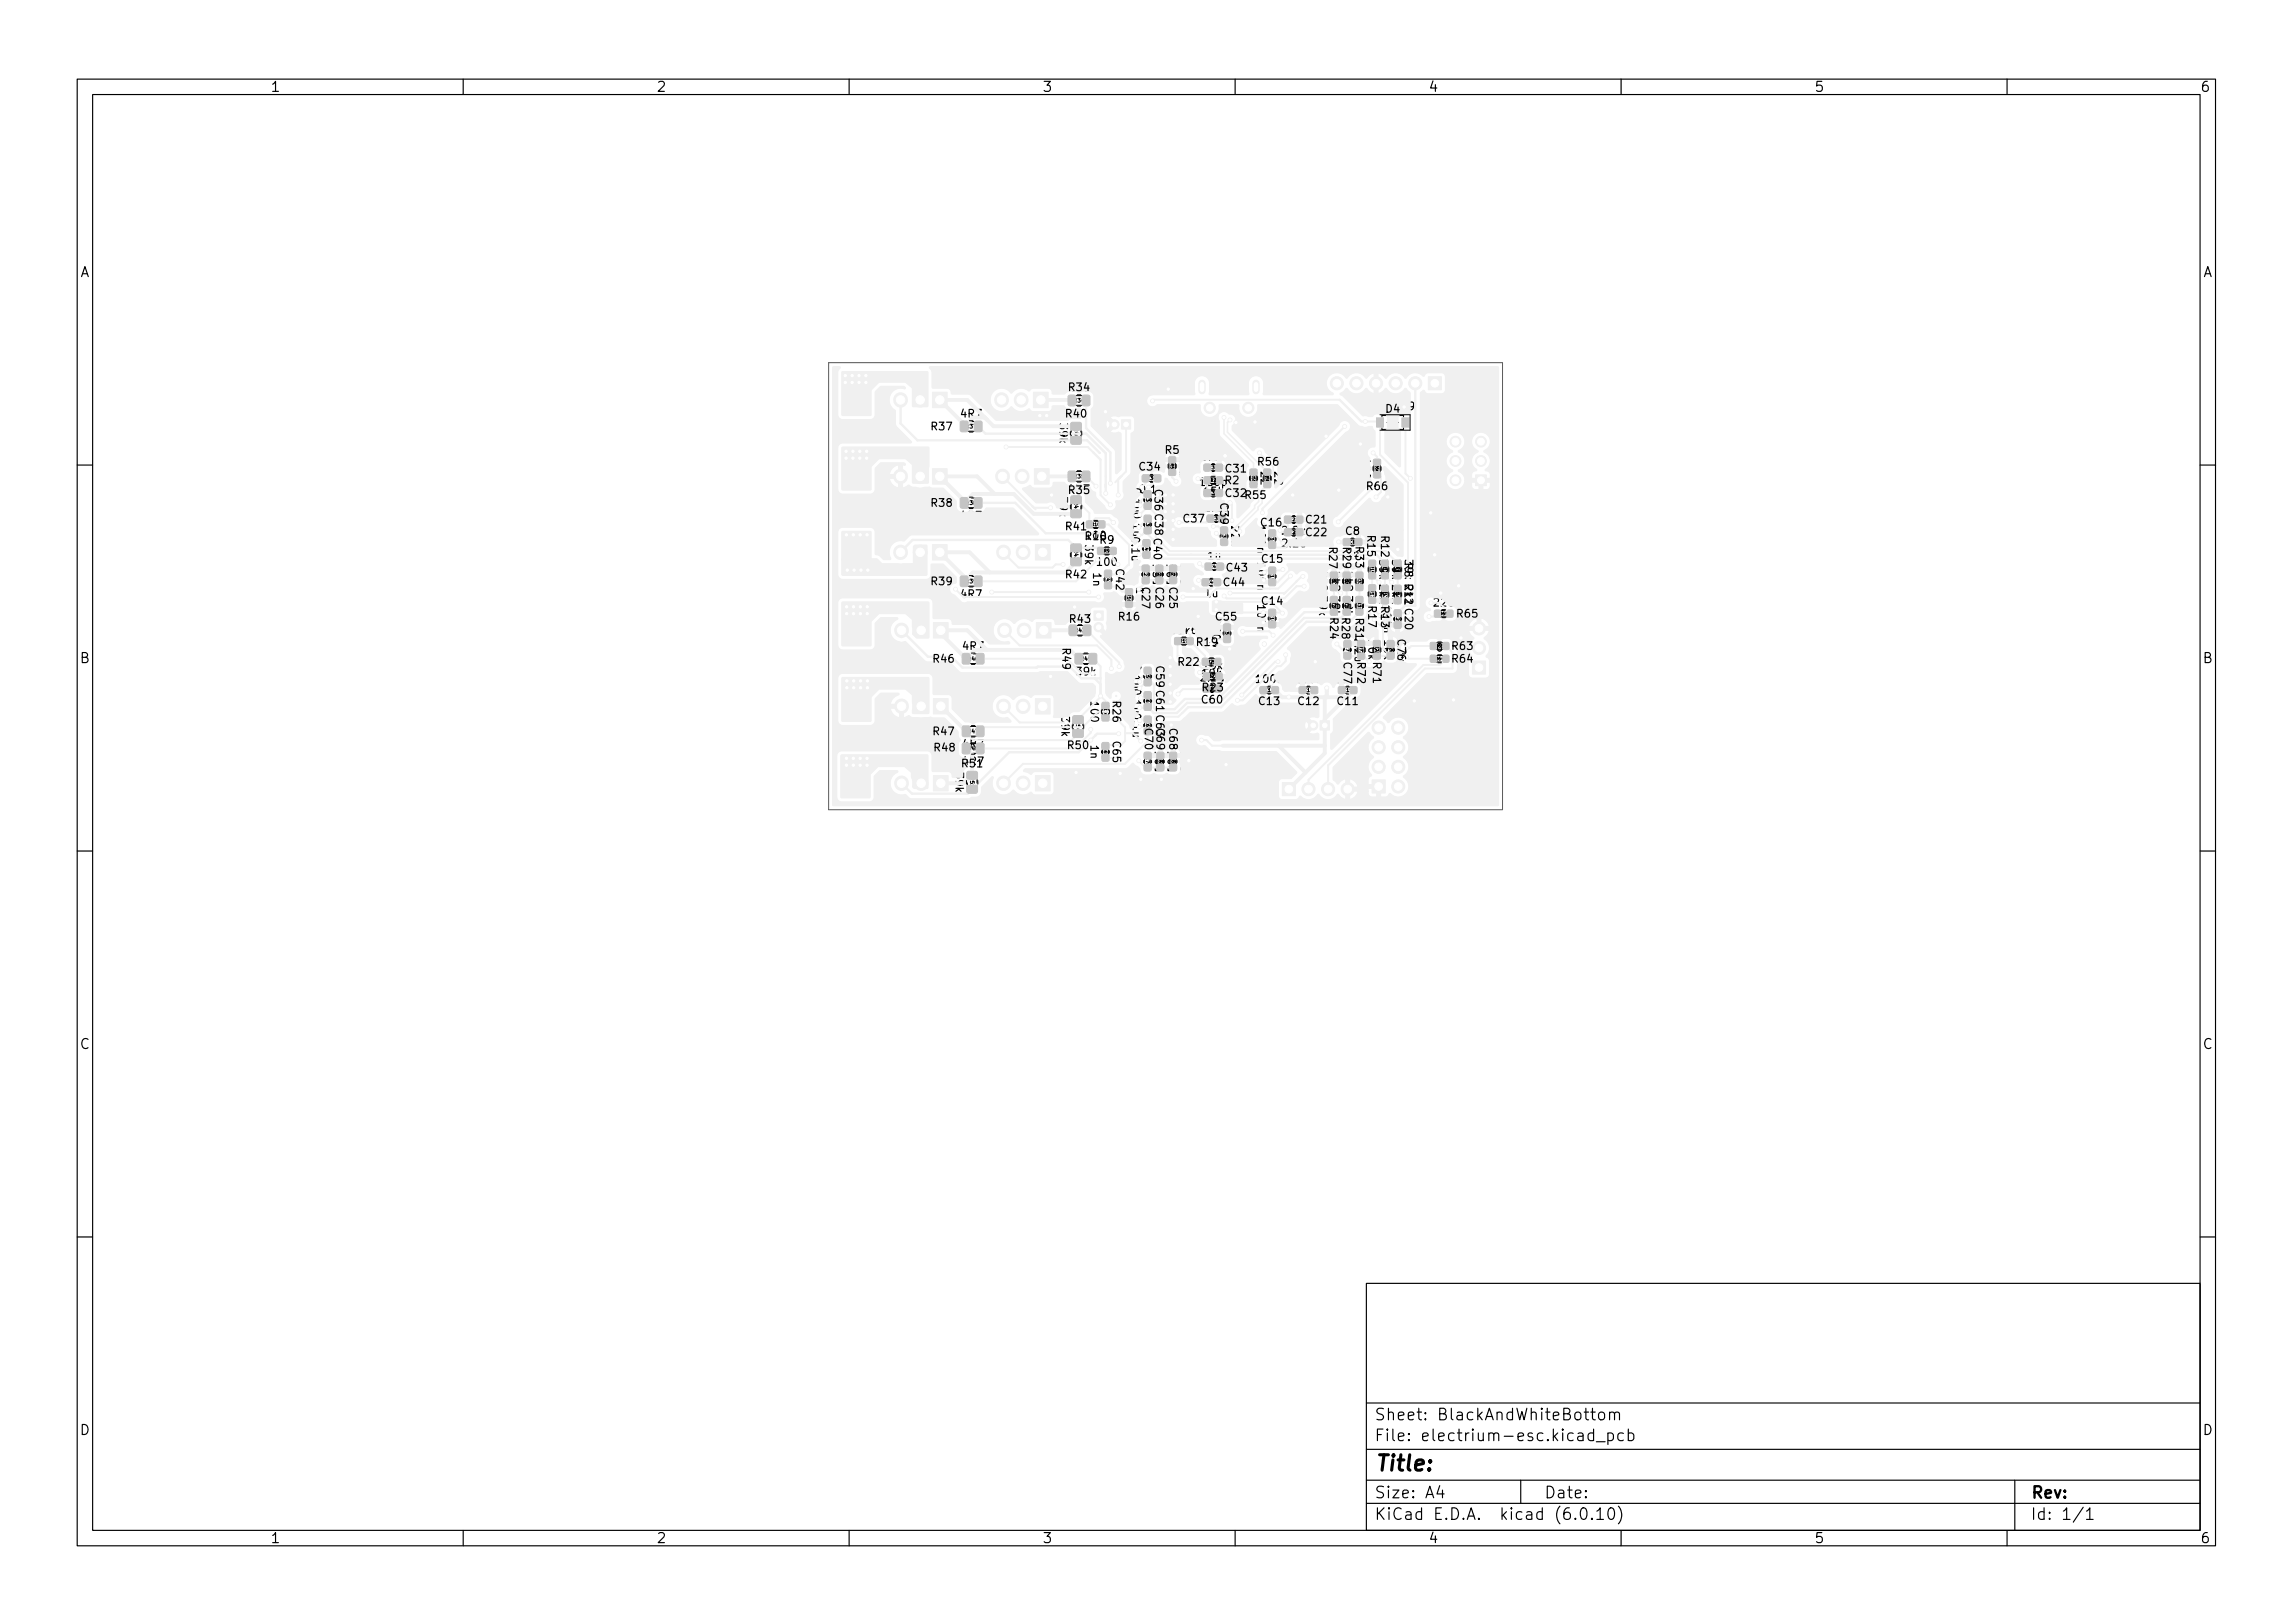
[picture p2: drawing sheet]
<svg xmlns="http://www.w3.org/2000/svg" width="297mm" height="210mm" viewBox="0 0 297 210" stroke-linecap="round" stroke-linejoin="round" font-family="sans-serif">
<defs><g id="words">
<text font-size="2.8" x="178" y="190.6">Title:</text>
<g font-size="2.1">
<text x="178" y="184">Sheet: BlackAndWhiteBottom</text>
<text x="178" y="186.7">File: electrium-esc.kicad_pcb</text>
<text x="178" y="196.9">KiCad E.D.A. kicad (6.0.10)</text>
<text x="178" y="194.1">Size: A4</text>
<text x="200" y="194.1">Date:</text>
<text x="263" y="194.1">Rev:</text>
<text x="263" y="196.9">Id: 1/1</text>
</g>
<g font-size="1.8">
<text x="35" y="11.9">1</text>
<text x="85" y="11.9">2</text>
<text x="135" y="11.9">3</text>
<text x="185" y="11.9">4</text>
<text x="235" y="11.9">5</text>
<text x="285" y="11.9">6</text>
<text x="10.3" y="35.9">A</text>
<text x="285.3" y="35.9">A</text>
<text x="10.3" y="85.9">B</text>
<text x="285.3" y="85.9">B</text>
<text x="10.3" y="135.9">C</text>
<text x="285.3" y="135.9">C</text>
<text x="10.3" y="185.9">D</text>
<text x="285.3" y="185.9">D</text>
<text x="35" y="199.9">1</text>
<text x="85" y="199.9">2</text>
<text x="135" y="199.9">3</text>
<text x="185" y="199.9">4</text>
<text x="235" y="199.9">5</text>
<text x="285" y="199.9">6</text>
</g>
<g font-size="1.4">
<text x="138.5" y="50.7">R34</text>
<text x="179.5" y="53.5">D4</text>
<text x="120.7" y="55.7">R37</text>
<text x="124.5" y="54.1">4R7</text>
<text x="137.2" y="55" transform="rotate(90 137.2 55)">39k</text>
<text x="138.1" y="54.1">R40</text>
<text x="151" y="58.8">R5</text>
<text x="155.8" y="59.6">6.8n</text>
<text x="176.5" y="59.5" transform="rotate(90 176.5 59.5)">100</text>
<text x="120.7" y="65.6">R38</text>
<text x="137.2" y="64.5" transform="rotate(90 137.2 64.5)">39k</text>
<text x="138.5" y="64">R35</text>
<text x="146.7" y="63.4" transform="rotate(90 146.7 63.4)">0.1u 0.1u 0.1u</text>
<text x="147.6" y="60.9">C34</text>
<text x="147.8" y="63.9">0.1u</text>
<text x="149.6" y="63.5" transform="rotate(90 149.6 63.5)">C36 C38 C40</text>
<text x="155.6" y="62.9">120pR2</text>
<text x="156" y="64.2">15k C32</text>
<text x="158.1" y="65.3" transform="rotate(90 158.1 65.3)">C39</text>
<text x="158.8" y="61.2">C31</text>
<text x="161.4" y="64.6">R55</text>
<text x="163" y="60.3">R56</text>
<text x="163.3" y="61.2" transform="rotate(90 163.3 61.2)">22</text>
<text x="165.1" y="61.2" transform="rotate(90 165.1 61.2)">22</text>
<text x="177.1" y="63.5">R66</text>
<text x="124.5" y="67.3">4R7</text>
<text x="138.1" y="68.7">R41</text>
<text x="140.5" y="70.7" transform="rotate(90 140.5 70.7)">39k</text>
<text x="140.8" y="69.9">100</text>
<text x="142.5" y="70.4">R9</text>
<text x="153.4" y="67.7">C37</text>
<text x="156.2" y="66.2">2.2u</text>
<text x="159.5" y="68.3" transform="rotate(90 159.5 68.3)">22n</text>
<text x="162.9" y="68.3" transform="rotate(90 162.9 68.3)">100n</text>
<text x="163.4" y="68.2">C16</text>
<text x="166.2" y="70.9">2.2u</text>
<text x="166.2" y="69.2">2.2u C22</text>
<text x="169.2" y="67.8">C21</text>
<text x="172.2" y="71" transform="rotate(90 172.2 71)">R27</text>
<text x="173.9" y="71" transform="rotate(90 173.9 71)">R29</text>
<text x="174.3" y="69.3">C8</text>
<text x="175.6" y="70.9" transform="rotate(90 175.6 70.9)">R33</text>
<text x="177.1" y="69.5" transform="rotate(90 177.1 69.5)">R15</text>
<text x="178.9" y="69.5" transform="rotate(90 178.9 69.5)">R12</text>
<text x="120.7" y="75.8">R39</text>
<text x="124.5" y="77.5">4R7</text>
<text x="138.1" y="74.9">R42</text>
<text x="141.6" y="74.3" transform="rotate(90 141.6 74.3)">1n</text>
<text x="142.2" y="73.3">100</text>
<text x="144.6" y="73.8" transform="rotate(90 144.6 73.8)">C42</text>
<text x="147.2" y="76.3" transform="rotate(90 147.2 76.3)">100</text>
<text x="147.9" y="76.2" transform="rotate(90 147.9 76.2)">C27</text>
<text x="149.3" y="73.2" transform="rotate(90 149.3 73.2)">15u C26</text>
<text x="151.1" y="73.2" transform="rotate(90 151.1 73.2)">10u C25</text>
<text x="152.9" y="73.2" transform="rotate(90 152.9 73.2)">10u</text>
<text x="156.1" y="77.4">1u</text>
<text x="156.5" y="72.5">1u</text>
<text x="158.6" y="75.9">C44</text>
<text x="158.9" y="74">C43</text>
<text x="162.9" y="73.1" transform="rotate(90 162.9 73.1)">100n</text>
<text x="163.5" y="72.9">C15</text>
<text x="170.9" y="74.1" transform="rotate(90 170.9 74.1)">2k2</text>
<text x="170.9" y="77.3" transform="rotate(90 170.9 77.3)">39k</text>
<text x="172.5" y="74.1" transform="rotate(90 172.5 74.1)">2k2</text>
<text x="172.5" y="77.3" transform="rotate(90 172.5 77.3)">39k</text>
<text x="174.2" y="74.1" transform="rotate(90 174.2 74.1)">2k2</text>
<text x="174.2" y="77.3" transform="rotate(90 174.2 77.3)">39k</text>
<text x="174.4" y="72.2">1u</text>
<text x="178.7" y="72.6" transform="rotate(90 178.7 72.6)">39k 2k2 R13</text>
<text x="180.3" y="72.6" transform="rotate(90 180.3 72.6)">39k 2k2</text>
<text x="181.9" y="73" transform="rotate(90 181.9 73)">R8</text>
<text x="182" y="72.6" transform="rotate(90 182 72.6)">39k R11 C20</text>
<text x="182" y="75.9" transform="rotate(90 182 75.9)">2k2</text>
<text x="138.6" y="80.7">R43</text>
<text x="145" y="80.4">R16</text>
<text x="151.8" y="82.1">31k6</text>
<text x="155.1" y="83.7">R19</text>
<text x="157" y="80.4" transform="rotate(90 157 80.4)">120p</text>
<text x="157.5" y="80.4">C55</text>
<text x="162.9" y="78.5" transform="rotate(90 162.9 78.5)">100n</text>
<text x="163.5" y="78.3">C14</text>
<text x="172.3" y="80.1" transform="rotate(90 172.3 80.1)">R24</text>
<text x="173.8" y="80.1" transform="rotate(90 173.8 80.1)">R28</text>
<text x="175.6" y="80.2" transform="rotate(90 175.6 80.2)">R312.2u R72</text>
<text x="177.2" y="78.6" transform="rotate(90 177.2 78.6)">R17</text>
<text x="177.3" y="83" transform="rotate(90 177.3 83)">10k</text>
<text x="179.1" y="78.6" transform="rotate(90 179.1 78.6)">100n</text>
<text x="179.3" y="83" transform="rotate(90 179.3 83)">10k</text>
<text x="181" y="82.9" transform="rotate(90 181 82.9)">C76</text>
<text x="185.9" y="78.6">220</text>
<text x="188.8" y="80">R65</text>
<text x="120.9" y="85.8">R46</text>
<text x="124.8" y="84.2">4R7</text>
<text x="137.6" y="84.1" transform="rotate(90 137.6 84.1)">R49</text>
<text x="139.5" y="87.5">39k</text>
<text x="146.7" y="86.2" transform="rotate(90 146.7 86.2)">0.1u 0.1u 0.1u</text>
<text x="149.8" y="86.4" transform="rotate(90 149.8 86.4)">C59 C61</text>
<text x="152.7" y="86.2">R22</text>
<text x="155.8" y="87.7">10k</text>
<text x="155.8" y="89.6">R23</text>
<text x="155.9" y="86.7">10k</text>
<text x="162.8" y="88.5">100n</text>
<text x="173" y="88.5">100n</text>
<text x="174" y="85.9" transform="rotate(90 174 85.9)">C77</text>
<text x="177.9" y="85.9" transform="rotate(90 177.9 85.9)">R71</text>
<text x="186.1" y="84.4">0</text>
<text x="188.2" y="85.8">R64</text>
<text x="188.2" y="84.2">R63</text>
<text x="120.9" y="95.2">R47</text>
<text x="137.5" y="93" transform="rotate(90 137.5 93)">39k</text>
<text x="141.3" y="91" transform="rotate(90 141.3 91)">100</text>
<text x="144.1" y="90.9" transform="rotate(90 144.1 90.9)">R26</text>
<text x="148.3" y="94.5" transform="rotate(90 148.3 94.5)">C70</text>
<text x="149.8" y="92.7" transform="rotate(90 149.8 92.7)">C63</text>
<text x="149.8" y="94.5" transform="rotate(90 149.8 94.5)">C69</text>
<text x="151.5" y="94.5" transform="rotate(90 151.5 94.5)">C68</text>
<text x="155.7" y="91.1">C60</text>
<text x="163.1" y="91.3">C13</text>
<text x="168.2" y="91.3">C12</text>
<text x="173.3" y="91.3">C11</text>
<text x="121.1" y="97.3">R48</text>
<text x="123.8" y="100.2" transform="rotate(90 123.8 100.2)">39k</text>
<text x="124.7" y="99.4">R51</text>
<text x="124.8" y="96.9">4R7</text>
<text x="138.4" y="97">R50</text>
<text x="141.3" y="96.6" transform="rotate(90 141.3 96.6)">1n</text>
<text x="144.1" y="96.1" transform="rotate(90 144.1 96.1)">C65</text>
<text x="149.6" y="97.5" transform="rotate(90 149.6 97.5)">10u</text>
<text x="151.2" y="97.5" transform="rotate(90 151.2 97.5)">10u</text>
</g>
<g font-size="1.4" fill="#fff">
<text x="178" y="53.1">1N5819</text>
<text x="155.6" y="88.3">2.2u</text>
<text x="152.9" y="97.5" transform="rotate(90 152.9 97.5)">10u</text>
</g>
<g font-size=".7">
<text x="139.1" y="52.1">R34</text>
<text x="125.2" y="55.5">R37</text>
<text x="139.1" y="55.5" transform="rotate(90 139.1 55.5)">R40</text>
<text x="125.2" y="65.4">R38</text>
<text x="139.1" y="62">R35</text>
<text x="139.1" y="65" transform="rotate(90 139.1 65)">R41</text>
<text x="139.1" y="71.2" transform="rotate(90 139.1 71.2)">R42</text>
<text x="125.2" y="75.6">R39</text>
<text x="139.3" y="81.9">R43</text>
<text x="125.4" y="85.6">R46</text>
<text x="140" y="85.6">R49</text>
<text x="125.4" y="95">R47</text>
<text x="139.4" y="93.5" transform="rotate(90 139.4 93.5)">R50</text>
<text x="125.4" y="97.2">R48</text>
<text x="125.7" y="100.7" transform="rotate(90 125.7 100.7)">R51</text>
</g>
<g font-size=".6">
<text x="148.5" y="64.3" transform="rotate(90 148.5 64.3)">C36</text>
<text x="148.7" y="62.2">C34</text>
<text x="151.6" y="60" transform="rotate(90 151.6 60)">R5</text>
<text x="156.6" y="60.8">C31</text>
<text x="156.6" y="64.1">C32</text>
<text x="156.8" y="62.4">R2</text>
<text x="162.2" y="61.5" transform="rotate(90 162.2 61.5)">R55</text>
<text x="164" y="61.5" transform="rotate(90 164 61.5)">R56</text>
<text x="178.2" y="60.2" transform="rotate(90 178.2 60.2)">R66</text>
<text x="141.4" y="68.1">R10</text>
<text x="143" y="71.6">R9</text>
<text x="148.3" y="70.6" transform="rotate(90 148.3 70.6)">C40</text>
<text x="148.5" y="67.4" transform="rotate(90 148.5 67.4)">C38</text>
<text x="157" y="67.4">C37</text>
<text x="158.4" y="69" transform="rotate(90 158.4 69)">C39</text>
<text x="164.6" y="69.3" transform="rotate(90 164.6 69.3)">C16</text>
<text x="167.1" y="69.2">C22</text>
<text x="167.1" y="67.5">C21</text>
<text x="174.9" y="70.4">C8</text>
<text x="143.3" y="74.6" transform="rotate(90 143.3 74.6)">C42</text>
<text x="146.1" y="77" transform="rotate(90 146.1 77)">R16</text>
<text x="148.2" y="73.9" transform="rotate(90 148.2 73.9)">C27</text>
<text x="150" y="73.9" transform="rotate(90 150 73.9)">C26</text>
<text x="151.8" y="73.9" transform="rotate(90 151.8 73.9)">C25</text>
<text x="156.4" y="75.6">C44</text>
<text x="156.8" y="73.6">C43</text>
<text x="164.6" y="74.2" transform="rotate(90 164.6 74.2)">C15</text>
<text x="172.6" y="74.8" transform="rotate(90 172.6 74.8)">R27</text>
<text x="172.6" y="78" transform="rotate(90 172.6 78)">R24</text>
<text x="174.2" y="74.8" transform="rotate(90 174.2 74.8)">R29</text>
<text x="174.2" y="78" transform="rotate(90 174.2 78)">R28</text>
<text x="175.9" y="74.8" transform="rotate(90 175.9 74.8)">R33</text>
<text x="175.9" y="78" transform="rotate(90 175.9 78)">R31</text>
<text x="177.5" y="73.3" transform="rotate(90 177.5 73.3)">R15</text>
<text x="177.5" y="76.4" transform="rotate(90 177.5 76.4)">R17</text>
<text x="179.2" y="73.3" transform="rotate(90 179.2 73.3)">R12</text>
<text x="179.2" y="76.5" transform="rotate(90 179.2 76.5)">R13</text>
<text x="180.9" y="73.4" transform="rotate(90 180.9 73.4)">R8</text>
<text x="180.9" y="76.5" transform="rotate(90 180.9 76.5)">R11</text>
<text x="152.9" y="83.3">R19</text>
<text x="158.8" y="81.5" transform="rotate(90 158.8 81.5)">C55</text>
<text x="164.6" y="79.6" transform="rotate(90 164.6 79.6)">C14</text>
<text x="174.3" y="83.7" transform="rotate(90 174.3 83.7)">C77</text>
<text x="176.1" y="83.7" transform="rotate(90 176.1 83.7)">R72</text>
<text x="178.2" y="83.7" transform="rotate(90 178.2 83.7)">R71</text>
<text x="179.9" y="83.7" transform="rotate(90 179.9 83.7)">C76</text>
<text x="180.9" y="79.7" transform="rotate(90 180.9 79.7)">C20</text>
<text x="186" y="83.9">R63</text>
<text x="186.5" y="79.7">R65</text>
<text x="148.5" y="87.1" transform="rotate(90 148.5 87.1)">C59</text>
<text x="156.4" y="85.9">R22</text>
<text x="156.5" y="89.4">C60</text>
<text x="156.6" y="87.8">R23</text>
<text x="163.9" y="89.6">C13</text>
<text x="169" y="89.6">C12</text>
<text x="174.1" y="89.6">C11</text>
<text x="186" y="85.5">R64</text>
<text x="143" y="91.7" transform="rotate(90 143 91.7)">R26</text>
<text x="148.5" y="90.3" transform="rotate(90 148.5 90.3)">C61</text>
<text x="148.5" y="93.5" transform="rotate(90 148.5 93.5)">C63</text>
<text x="143" y="96.9" transform="rotate(90 143 96.9)">C65</text>
<text x="148.5" y="98.1" transform="rotate(90 148.5 98.1)">C70</text>
<text x="150.1" y="98.1" transform="rotate(90 150.1 98.1)">C69</text>
<text x="151.8" y="98.1" transform="rotate(90 151.8 98.1)">C68</text>
</g>
</g></defs>
<g fill="none" stroke="#000" stroke-width=".15">
<path d="M10 10.2h277v190.1h-277zM12 12.2h273v186.1h-273zM60 10.2v2M110 10.2v2M160 10.2v2M210 10.2v2M260 10.2v2M152.8 59.2v.6M153.5 59.2l.3 .3h-1M179.7 56.2a.51 .51 0 0 1 .6 .5 .51 .51 0 0 1-.6 .5zM180.9 56.1l-.3 .8h.6M181.1 56.5v.7"/>
<path d="M10 60.2h2M152.8 61.2h1M152.9 60.3a.54 .54 0 0 1 .9 .2 .57 .57 0 0 1-1-.1zM153.1 61.2l.4 .3M153.2 61.3l-.4 .2M285 60.2h2M167.8 87.7l.3-.3v1M167.8 88.4h.6M168.9 87.5l.1-.1a.53 .53 0 0 1 .3 .5 .53 .53 0 0 1-.3 .5l-.1-.1-.1-.3zM169.8 87.5l.1-.1a.53 .53 0 0 1 .4 .5 .53 .53 0 0 1-.4 .5l-.1-.1-.1-.3zM170.7 87.9l.2-.1h.2v.6M170.7 87.8v.6"/>
<path d="M186.3 81.8l.1-.1a.53 .53 0 0 1 .4 .5 .53 .53 0 0 1-.4 .5 .66 .66 0 0 1-.1-.9zM10 110.2h2M285 110.2h2M10 160.2h2M177 166.3h108v32h-108zM285 160.2h2M60 198.3v2M110 198.3v2M160 198.3v2M177 194.8h108M177 191.8h108M177 187.8h108"/>
<path d="M177 181.8h108M186.5 192.5l-.4 1h1M186.9 193v1M197 191.8v3M204.9 195.4a.36 .36 0 0 1 .6 .2 .77 .77 0 0 1-.4 1.2 1 1 0 0 1-.2-1.4zM206.1 182.9h.5M206.2 196.7l.1 .1h-.1h-.1l.1-.1v.1M206.3 182.4v1.3l.1 .2h.2M206.4 185.7l-.4-.1-.3 .3v.4l.2 .3h.1h.4M206.4 185.1v1.5M206.8 186.8h1.1M206.9 195.8l.4-.5v1.5"/>
<path d="M206.9 196.8h.8M207.1 183.1a.41 .41 0 0 1 .4-.2 .41 .41 0 0 1 .4 .3v.4a.41 .41 0 0 1-.4 .3 .41 .41 0 0 1-.4-.3zM208.3 185.7l.4-.1 .3 .3v.4l-.1 .3h-.2h-.4M208.3 185.6v1.5M208.5 195.4a.36 .36 0 0 1 .6 .2 .77 .77 0 0 1-.5 1.2 1 1 0 0 1-.1-1.4zM208.5 183.1a.37 .37 0 0 1 .6 0v.8M208.5 182.9v1M209.1 183.1l.3-.2 .3 .1 .1 .9M209.6 195.1a1.72 1.72 0 0 1 0 2.3M210 198.3v2M210.3 185.7l-.4-.1-.3 .3v.4l.1 .3h.2h.4M210.9 185.7l.5-.1 .2 .3v.4l-.1 .3h-.1h-.5"/>
<path d="M210.9 185.1v1.5M260 198.3v2M261 191.8v6.5M269.9 195.3l-1.3 1.9M270.3 195.8l.4-.5v1.5M270.3 196.8h.8"/>
</g>
<g fill="none" stroke="#000" stroke-width=".13">
<path d="M124.8 54.6h2v1.3h-2zM125.6 56h.4M138.8 55.1h1.2v2h-1.2zM138.8 51.3h2v1.2h-2zM140.1 55.9v.5M151.4 59.6h.9v1.6h-.9zM178 59.9h.8v1.6h-.8zM178.8 53.7h3.9v2h-3.9M179 53.8h2.8v1.8h-2.8zM179.7 54.7h.5M180.2 54.3l.6 .4-.6 .4zM180.8 54.2v1.1"/>
<path d="M180.8 54.7h.4M124.8 74.7h2v1.2h-2zM124.8 64.5h2v1.3h-2zM125.6 74.6h.4M125.6 64.4h.4M138.7 71.6v.5M138.8 64.7h1.2v2h-1.2zM138.8 70.9h1.2v2h-1.2zM138.8 61.1h2v1.2h-2zM139.5 61h.5M139.5 62.5h.5M140.1 65.4v.5"/>
<path d="M141.1 67.5h1.6v.9h-1.6zM141.7 67.4h.5M142.6 71h1.6v.8h-1.6zM143.1 74.3h.8v1.6h-.8zM144 74.9v.3M145.7 77.2v.5M145.8 76.7h.9v1.6h-.9zM147.9 74.3v.3M148 73.6h.8v1.6h-.8zM148.1 70.3h.8v1.6h-.8M148.3 64v1.6h.8M148.4 61.6h1.6v.8h-1.6z"/>
<path d="M149 61.5h.3M149.1 67.2h-.8v1.6h.8M151.3 60.1v.5M152.4 60.1v.5M156.1 75h1.6v.8h-1.6zM156.4 60.2h1.6v.8h-1.6zM156.5 73h1.6v.8h-1.6zM156.8 74.9h.3M157 61.1h.3M157.2 73.9h.2M157.4 67.7h.3M158.1 69.3v.3"/>
<path d="M158.2 68.7h.8v1.6h-.8zM158.4 66.8h-1.6v.8h1.6M161.9 61.7v.5M162 61.2h.8v1.6h-.8zM164.4 69h.8v1.6h-.8zM164.4 73.9h.8v1.6h-.8zM164.4 79.3h.8v1.6h-.8zM165.3 69.7v.3M165.3 74.5v.3M165.3 80v.3M166.8 66.9h1.6v.8h-1.6zM167.4 66.8h.3"/>
<path d="M174.4 69.8h1.6v.8h-1.6zM175.7 74.5h.8v1.6h-.8zM175.7 77.7h.8v1.6h-.8zM176.6 75.1v.4M176.6 78.2v.5M177.2 73.5v.5M177.2 76.7v.5M177.3 73h.9v1.6h-.9zM177.3 76.2h.9v1.6h-.9zM178.9 60.5v.4M180.7 79.4h.8v1.6h-.8zM186.2 79.1h1.6v.8h-1.6z"/>
<path d="M125.1 84.7h2v1.3h-2zM125.1 94.1h2v1.3h-2zM125.1 96.3v1.3h2v-1.3M125.8 94h.5M125.8 97.7h.5M125.8 86.1h.5M138.9 81v1.3h2v-1.3M139 93.1h1.3v2h-1.3zM139.7 84.7h2v1.3h-2zM139.7 82.4h.4M140.4 93.9v.5M140.4 84.6h.5"/>
<path d="M142.8 91.4h.8v1.6h-.8zM142.8 96.6h.8v1.6h-.8zM148.2 98.5v.3M148.3 94.8v-1.6h.8v1.6M148.3 86.8h.8v1.6h-.8zM148.3 90h.8v1.6h-.8zM148.3 97.9h.8v1.6h-.8zM149.2 87.5v.3M149.2 90.7v.3M149.2 93.8v.3M152.6 82.6h1.6v.9h-1.6zM153.1 83.6h.5"/>
<path d="M158.6 81.2h.8v1.6h-.8zM159.5 81.9v.3M163.6 89h1.6v.8h-1.6zM168.7 89h1.6v.8h-1.6zM169.4 88.9h.2M173.8 89h1.6v.8h-1.6zM174 84v.3M174.1 83.4h.8v1.6h-.8zM177.9 83.4h.9v1.6h-.9M185.7 84.9h1.6v.9h-1.6zM186.3 85.9h.4M186.8 80h.5"/>
<path d="M125.3 100.3h1.3v2h-1.3zM126.7 101.1v.5"/>
</g>
<g fill="#f0f0f0" stroke="#f0f0f0" stroke-width=".13">
<path d="M177.7 101h1.7v1.7h-1.7z"/>
<path d="M181.6 54.1h.9v1.2h-.9z"/>
<path d="M178.3 54.1h.9v1.2h-.9z"/>
<path d="M174.1 69.8h.1h.6l.1 .2-.1 .6-.1 .1-.6-.1-.1-.1z"/>
<path d="M175.6 69.8h.2h.6v.2v.6l-.2 .1-.6-.1-.1-.1z"/>
<path d="M178 59.5h.8v.7h-.8z"/>
<path d="M178 61.2h.8v.7h-.8z"/>
<path d="M120.8 50.8h1.9v2h-1.9z"/>
<path d="M190.7 85.6h1.7v1.7h-1.7z"/>
<path d="M174.1 84.6l.2-.1 .7 .1v.1v.6l-.2 .1-.7-.1v-.1z"/>
<path d="M174.1 83h.2h.7v.2v.6l-.2 .1-.7-.1v-.2z"/>
<path d="M187.5 79.1h.7v.8h-.7z"/>
<path d="M185.9 79.1h.6v.8h-.6z"/>
<path d="M120.8 60.7h1.9v2h-1.9z"/>
<path d="M141.7 79.2h1.2v1.2h-1.2z"/>
<path d="M133.9 50.8h1.9v2h-1.9z"/>
<path d="M187 84.9h.7v.9h-.7z"/>
<path d="M185.3 84.9h.7v.9h-.7z"/>
<path d="M171 93.4h1.2v1.2h-1.2z"/>
<path d="M134.1 90.5h1.9v2h-1.9z"/>
<path d="M166.1 101.4h1.7v1.7h-1.7z"/>
<path d="M185 48.8h1.7v1.7h-1.7z"/>
<path d="M145.3 54.4h1.2v1.2h-1.2z"/>
<path d="M120.9 90.5h1.9v2h-1.9z"/>
<path d="M134.1 100.5h1.9v2h-1.9z"/>
<path d="M134.3 80.7h1.9v2h-1.9z"/>
<path d="M191.1 61.5h1.4v1.4h-1.4z"/>
<path d="M168 66.9l.1-.1 .6 .1 .1 .2-.1 .6-.1 .1-.6-.1-.1-.1z"/>
<path d="M166.4 66.9l.2-.1 .6 .1 .1 .2-.1 .6-.2 .1-.6-.1v-.1z"/>
<path d="M120.8 70.6h1.9v2h-1.9z"/>
<path d="M120.9 80.7h1.9v2h-1.9z"/>
<path d="M134 60.7h1.9v2h-1.9z"/>
<path d="M134.1 70.6h1.9v2h-1.9z"/>
<path d="M120.9 100.5h1.9v2h-1.9z"/>
<path d="M187 83.3h.7v.8h-.7z"/>
<path d="M185.3 83.3h.7v.8h-.7z"/>
<path d="M169.9 89l.1-.1 .7 .1v.2v.6l-.2 .1-.6-.1-.1-.1z"/>
<path d="M168.3 89l.2-.1 .6 .1 .1 .2-.1 .6-.2 .1-.6-.1v-.1z"/>
<path d="M124.5 74.7l.7-.1 .2 .2v1l-.1 .2h-.7l-.2-.1v-1z"/>
<path d="M126.3 74.7l.7-.1 .2 .2v1l-.1 .2h-.6l-.3-.1v-1z"/>
<path d="M124.5 64.5l.7-.1 .2 .2v1l-.1 .2h-.7l-.2-.1v-1z"/>
<path d="M126.3 64.5l.7-.1 .2 .2v1l-.1 .2h-.6l-.3-.1v-1z"/>
<path d="M158.2 69.9l.1-.1 .7 .1v.1v.6l-.2 .1-.6-.1-.1-.1z"/>
<path d="M158.2 68.3l.1-.1 .7 .1v.2v.6h-.2h-.6l-.1-.2z"/>
<path d="M175 89l.1-.1 .6 .1 .1 .2-.1 .6-.1 .1-.6-.1-.1-.1z"/>
<path d="M173.4 89l.2-.1 .6 .1v.2v.6l-.2 .1-.6-.1-.1-.1z"/>
<path d="M125.3 100l.2-.1h1l.1 .3v.6l-.2 .1h-1l-.2-.2z"/>
<path d="M125.3 101.8l.2-.1 1 .1 .1 .2v.6l-.2 .2-1-.1-.2-.2z"/>
<path d="M140.8 67.5h.7v.9h-.7z"/>
<path d="M142.4 67.5h.7v.9h-.7z"/>
<path d="M138.8 70.5h.1h1l.2 .2v.6l-.3 .2h-1l-.1-.3z"/>
<path d="M138.8 72.3h.1h1l.2 .2v.6l-.3 .2h-1l-.1-.2z"/>
<path d="M148.1 70l.2-.1 .6 .1 .1 .1-.1 .6-.1 .1-.7-.1-.1-.1z"/>
<path d="M148.1 71.5l.2-.1 .6 .1 .1 .2-.1 .6h-.1h-.7l-.1-.2z"/>
<path d="M164.8 89l.2-.1 .6 .1v.2v.6l-.2 .1-.6-.1-.1-.1z"/>
<path d="M163.3 89l.1-.1 .6 .1 .1 .2-.1 .6-.1 .1-.6-.1-.1-.1z"/>
<path d="M148.3 92.8l.1-.1 .7 .1v.2v.6h-.2h-.6l-.1-.2z"/>
<path d="M140.2 51.3l.8-.1 .2 .1v1l-.2 .3h-.6l-.2-.2v-1z"/>
<path d="M138.4 51.3l.7-.1 .3 .1v1l-.2 .3h-.6l-.2-.2v-1z"/>
<path d="M177.9 84.7h.9v.6h-.9z"/>
<path d="M177.9 83h.9v.7h-.9z"/>
<path d="M138.8 54.8l.1-.1h1l.2 .3v.6l-.3 .1h-1l-.1-.2z"/>
<path d="M138.8 56.6l.1-.1h1l.2 .3v.6l-.3 .2-1-.1-.1-.2z"/>
<path d="M148 74.8l.2-.1 .6 .1 .1 .2-.1 .6h-.1h-.7l-.1-.2z"/>
<path d="M148 73.3l.2-.1 .6 .1 .1 .1-.1 .6-.1 .1-.7-.1-.1-.1z"/>
<path d="M148.3 63.6h.1h.7v.2v.6l-.2 .1-.6-.1-.1-.2z"/>
<path d="M148.3 65.2l.1-.1 .7 .1v.1v.6l-.2 .1-.6-.1-.1-.1z"/>
<path d="M177.3 77.4h.9v.7h-.9z"/>
<path d="M177.3 75.8h.9v.7h-.9z"/>
<path d="M153.8 82.6h.7v.9h-.7z"/>
<path d="M152.2 82.6h.7v.9h-.7z"/>
<path d="M163.7 62.5h.9v.6h-.9z"/>
<path d="M177.3 74.3h.9v.6h-.9z"/>
<path d="M177.3 72.6h.9v.7h-.9z"/>
<path d="M139.3 84.7l.7-.1 .2 .2 .1 1-.2 .2h-.6l-.2-.1-.1-1z"/>
<path d="M141.1 84.7l.7-.1 .3 .2v1l-.2 .2h-.6l-.2-.1v-1z"/>
<path d="M124.7 94.1l.7-.1 .2 .2 .1 1-.2 .2h-.6l-.2-.1-.1-1z"/>
<path d="M126.5 94.1l.7-.1 .3 .2v1l-.2 .2h-.6l-.2-.1v-1z"/>
<path d="M164.4 68.7l.1-.1 .7 .1 .1 .1-.1 .7h-.2h-.6l-.1-.2z"/>
<path d="M164.4 70.2h.1h.7l.1 .2-.1 .6-.2 .1-.6-.1-.1-.2z"/>
<path d="M148.3 86.5l.1-.1 .7 .1v.1v.6l-.2 .1-.6-.1-.1-.1z"/>
<path d="M148.3 88h.1h.7v.2v.6l-.2 .1-.6-.1-.1-.2z"/>
<path d="M124.7 96.3h.7l.2 .1 .1 1-.2 .2-.6 .1-.2-.2-.1-1z"/>
<path d="M126.5 96.3h.7l.3 .1v1l-.2 .2-.6 .1-.2-.2v-1z"/>
<path d="M142.8 96.2h.2h.6l.1 .2-.1 .6-.1 .1-.7-.1-.1-.1z"/>
<path d="M142.8 97.8l.2-.1 .6 .1 .1 .2-.1 .6h-.1h-.7l-.1-.2z"/>
<path d="M175.7 74.1h.8v.7h-.8z"/>
<path d="M175.7 75.8h.8v.7h-.8z"/>
<path d="M164.4 79l.1-.1 .7 .1 .1 .1-.1 .6-.2 .1-.6-.1-.1-.1z"/>
<path d="M164.4 80.5h.1h.7l.1 .2-.1 .6-.2 .1-.6-.1-.1-.2z"/>
<path d="M157.7 73l.2-.1 .6 .1v.2v.6l-.2 .1-.6-.1-.1-.1z"/>
<path d="M156.1 73l.2-.1 .6 .1 .1 .2-.1 .6-.1 .1-.7-.1v-.1z"/>
<path d="M156.4 66.8l.2-.1 .6 .1v.1v.7l-.2 .1-.6-.1-.1-.2z"/>
<path d="M148.3 99.1l.1-.1 .7 .1v.1v.6l-.2 .1-.6-.1-.1-.1z"/>
<path d="M148.3 97.5l.1-.1 .7 .1v.2v.6h-.2h-.6l-.1-.2z"/>
<path d="M148.3 89.7l.1-.1 .7 .1v.1v.6l-.2 .1-.6-.1-.1-.1z"/>
<path d="M148.3 91.2l.1-.1 .7 .1v.2v.6h-.2h-.6l-.1-.2z"/>
<path d="M175.7 77.3h.8v.7h-.8z"/>
<path d="M175.7 79h.8v.6h-.8z"/>
<path d="M155.8 75h.1h.6l.1 .2-.1 .6-.1 .1-.6-.1-.1-.1z"/>
<path d="M157.3 75h.2h.6v.2v.6l-.2 .1-.6-.1-.1-.1z"/>
<path d="M148 61.6l.2-.1 .6 .1v.1v.7h-.2h-.6l-.1-.2z"/>
<path d="M149.6 61.6l.1-.1 .6 .1 .1 .1-.1 .7h-.1h-.6l-.1-.2z"/>
<path d="M138.8 64.3l.1-.1h1l.2 .3v.6l-.3 .2-1-.1-.1-.2z"/>
<path d="M138.8 66.1h.1h1l.2 .2v.6l-.3 .2h-1l-.1-.3z"/>
<path d="M142.8 91h.8v.7h-.8z"/>
<path d="M142.8 92.7h.8v.7h-.8z"/>
<path d="M157.6 60.2l.1-.1 .6 .1 .1 .1-.1 .7h-.1h-.6l-.1-.2z"/>
<path d="M156 60.2l.2-.1 .6 .1v.1v.7h-.2h-.6l-.1-.2z"/>
<path d="M142.2 71h.7v.8h-.7z"/>
<path d="M143.9 71h.6v.8h-.6z"/>
<path d="M151.4 60.9h.9v.6h-.9z"/>
<path d="M151.4 59.2h.9v.7h-.9z"/>
<path d="M180.6 79h.2h.7v.2v.6l-.2 .1-.7-.1v-.2z"/>
<path d="M180.6 80.6l.2-.1 .7 .1v.1v.7h-.2h-.7v-.2z"/>
<path d="M126.5 84.7l.7-.1 .3 .2v1l-.2 .2h-.6l-.2-.1v-1z"/>
<path d="M124.7 84.7l.7-.1 .2 .2 .1 1-.2 .2h-.6l-.2-.1-.1-1z"/>
<path d="M126.3 54.6l.7-.1 .2 .2v1l-.1 .2h-.6l-.3-.1v-1z"/>
<path d="M124.5 54.6l.7-.1 .2 .2v1l-.1 .2h-.7l-.2-.1v-1z"/>
<path d="M158.5 80.9l.2-.1 .7 .1v.1v.6l-.2 .1-.7-.1v-.1z"/>
<path d="M158.5 82.4h.2h.7v.2v.6l-.2 .1-.7-.1v-.2z"/>
<path d="M140.4 81h.7l.2 .1v1l-.1 .2-.6 .1-.3-.2v-1z"/>
<path d="M138.6 81h.7l.2 .1v1l-.2 .2-.6 .1-.2-.2v-1z"/>
<path d="M148.3 66.8l.1-.1 .7 .1v.2v.6h-.2h-.6l-.1-.2z"/>
<path d="M148.3 68.3h.1h.7v.2v.6l-.2 .1-.6-.1-.1-.1z"/>
<path d="M164.4 73.5l.1-.1 .7 .1 .1 .2-.1 .6h-.2h-.6l-.1-.2z"/>
<path d="M164.4 75.1l.1-.1 .7 .1 .1 .1-.1 .6-.2 .1-.6-.1-.1-.1z"/>
<path d="M143.1 73.9h.2h.6l.1 .2-.1 .6-.1 .1-.7-.1v-.2z"/>
<path d="M143.1 75.5l.2-.1 .6 .1 .1 .1-.1 .6-.1 .1-.7-.1v-.1z"/>
<path d="M138.4 61.1l.7-.1 .3 .2v1l-.2 .2h-.6l-.2-.1v-1z"/>
<path d="M140.2 61.1l.8-.1 .2 .2v1l-.2 .2h-.6l-.2-.1v-1z"/>
<path d="M145.8 77.9h.9v.7h-.9z"/>
<path d="M145.8 76.3h.9v.7h-.9z"/>
<path d="M162 62.5h.8v.6h-.8z"/>
<path d="M162 60.8h.8v.7h-.8z"/>
<path d="M139 92.8l.2-.1h1l.1 .2v.7l-.2 .1h-1l-.2-.2z"/>
<path d="M139 94.6l.2-.1h1l.1 .3v.6l-.2 .1h-1l-.2-.2z"/>
<path d="M109 97.8h11.1l.1 .1v4.2l-.1 .1h-1.7a.42 .42 0 0 1-.1-.6l-.1-.5-.1-.4v-.6l-.9-.8h-3.5l-1 1v3.1h-3.7l-.1-.2z"/>
<path d="M109.1 87.8h11.2v.1v4.5l-.1 .1-2-.1v-2.4l-.9-.7h-3.4l-1 1-.1 3.1-3.7 .1-.1-.2z"/>
<path d="M109.1 78h11.2v.1v4.5l-.1 .1h-1.4l-.6-.5v-1.9l-.9-.8h-3.4l-1 1-.1 3.2h-3.7l-.1-.1z"/>
<path d="M109 72.4h4.6l.6 .6h4l1.1 1.5h-10.1l-.2-.1z"/>
<path d="M118.4 70.7l.1-.1 1.6 .1-.1 3.8h-1.8v-1.5h.1z"/>
<path d="M109.1 57.9h11.2v.1v2.4v2.1l-.1 .1-2-.1v-2.3l-.9-.8h-3.4l-1 1-.1 3.1h-3.7l-.1-.1z"/>
<path d="M109.1 48.1h11l.1 .2v4.3l-.1 .1-1.9-.1v-2.3l-.9-.8h-3.4l-1 1-.1 3.3h-3.7l-.1-.1z"/>
<path d="M109.1 68.8l3.7 .1 .1 3.6h-3.9z"/>
<path d="M107.9 47.5h.8l.2 .1-.3 .4-.1 .3v5.4l.1 .4 .3 .2 3.8 .1 .4-.1 .2-.3 .1-.3v-3l.7-.7h3l.2 .3-.1 .1-.4-.1h-.5a1.59 1.59 0 0 0-1.1 1.4 1.59 1.59 0 0 0 .8 1.5v1.7l.1 .3 2 2v.1l-.1 .1h-8.8l-.4 .1-.2 .3-.1 .2 .1 5.6 .2 .3 .4 .1h3.7l.3-.2 .2-.3v-2.9l.7-.7h3l.2 .3-.1 .1-.3-.1v1.2h-.5v-1.2a1.43 1.43 0 0 0-1.2 1.3l1.7-.1v1.8h-.5v-1.2h-1.2a1.4 1.4 0 0 0 1.2 1.2h.6l.8-.4 .4 .3 .9 .1 1.3-.1 .3 .1h1.5l1.7 1.7v1l.3 .3 .3 .1h.8l.5-.2 .5 .2h.8l.4-.1 .3-.4h3.4l3.4 3.3-.2 .2h-16.3l-.3 .1-.7 .7h-.8l-.4 .2-.4 .3a1.59 1.59 0 0 0-.1 1.7l-.1 .2h-.8l-.6-.5-.5-.2v-2.8l-.1-.4-.3-.2-3.8-.1-.4 .1-.2 .3-.1 5.7 .1 .4 .3 .2h11.2l.3-.1 .2-.3 .1-1.5h1.4l1.8 1.6-.1 .8a.79 .79 0 0 0-.8 .7 .79 .79 0 0 0 .6 .9l.9 .9 .3 .1 .5-.1h16.6a.77 .77 0 0 0 1-.1 .77 .77 0 0 0 .1-1l.1-.1h.8l.4-.2 .3 .2 .4 .4 .4 .1a.32 .32 0 0 1-.1 .5v.2h1.9v-.2a.35 .35 0 0 1-.2-.3 .35 .35 0 0 1 .2-.4h.1a.81 .81 0 0 0 1-.6l.3-.3 .4-.1a.36 .36 0 0 1 .3-.2 .36 .36 0 0 1 .3 .2h.9l.4-.1a.31 .31 0 0 1 .5 .1h1l.4-.2 .1-.3 .1-.7-.2-.5 .1-.5h-5.5l.2 .5-.2 .4v.7l-.5 .3-.3-.1-.8 .1a.22 .22 0 0 1-.3 0 .22 .22 0 0 1-.1-.2l-.2-.1a.19 .19 0 0 1-.1-.2 .19 .19 0 0 1 0-.2l1.7-1.6 .1-1.1h.1l.6 .2a.14 .14 0 0 1 .2 .1 .14 .14 0 0 1-.1 .1l-.2 .3-.1 .3h5.5v-.3l.1-.1h1.6a1.26 1.26 0 0 0 .7 .9l.6 .4v.1l-.3 .1a.79 .79 0 0 0-1.1 .5 .79 .79 0 0 0 .8 1l.3 .4h.7v.2l-.1 .1h-2.5a.77 .77 0 0 0-1.2 .6 .77 .77 0 0 0 1.2 .7h2.7l.1 .1v.5l-10-.1v.7h-.5v-.7h-.7a.69 .69 0 0 0 .7 .7h.5a.69 .69 0 0 0 .7-.6h9.3l.1 .7 .1 .3 .3 .1 .5 .1 .5 .2h5.2l.7 .2-.1 .5h2l-.1-.3a.14 .14 0 0 1 0-.2 .14 .14 0 0 1 .2-.1 .77 .77 0 0 0 1-.5 .77 .77 0 0 0-.6-.9l-.3-.3v-.2l.7-.1 1.5-1.5h.4a.76 .76 0 0 0 1-.3 .76 .76 0 0 0-.2-1v-.2a.76 .76 0 0 0-.1-1 .76 .76 0 0 0-1.1 .1l-.2 .2-.4-.4-.3-.1a.28 .28 0 0 1-.4-.3l-.2-.4 .1-.2h9.8l.1 .1 .1 .4-.1 .1h-.3v.6h-.6v-.6l-.6 .2-.5-.2v.6h-.5v-.6l-.6 .2-.5-.2v.6h-.6v-.6a.68 .68 0 0 0-.7 .6h4.6l-.1 .5h-.1h-4.4l.1 .3a.36 .36 0 0 1 .2 .3 .36 .36 0 0 1-.2 .3v1a.34 .34 0 0 1 0 .6l-.1 .7 .3 .5-.1 .2-3.3 .1-2.3 2.3h-6.5a.72 .72 0 0 0-.7-.7v.7h-.5v-.7a.72 .72 0 0 0-.7 .7h8.4l-.5 .4-.1-.1v-.1l-4.4-.1a.77 .77 0 0 0-1.2 .7 .77 .77 0 0 0 1.2 .6h2.7l.1 .3h-.3a.75 .75 0 0 0-.8 .4h-3.2v-.7l-.2-.4 .2-.5h-1.9l.2 .5-.1 .2h-.8l-.7 .5a.77 .77 0 0 0-.1 1.4 .77 .77 0 0 0 1.2-.5 .42 .42 0 0 1 .7 .1l.3 .1 .8-.1 .3-.2 .1-.4h3.2l-.1 .4 .3 .5-.1 .1-4.3 4.3-.1 .1-.1-.2 .1-.4h-.6l-.2 1.4-.1 .1h-.3l-.1-.1v-1l.2-.1v-.8h1.1v-.4l-.4-.3 .3-.6v-.8a.7 .7 0 0 0-.7-.5h-.6l-.4 .2h-.1l-.3-.4-1.5-1.5-.1-.6a.74 .74 0 0 1-.1-.8l-.1-.1a.76 .76 0 0 0-.7-.5 .76 .76 0 0 0-.7 .5l-.1 .6-.8-.1a.8 .8 0 0 0-.8 .4l-.1 1 .3 .4 .1 1.4a.78 .78 0 0 0 1.2 .5 .78 .78 0 0 0 0-1.3v-.6l.1-.1 .6 .2h.3l1 1v.1l-.1 .1a.75 .75 0 0 0-.5 1.1v.3a.47 .47 0 0 1 .1 .5l.1 .5 .5 .3 .2 .5-.2 .2h-2.1l-.3 .1-.6 .5a.8 .8 0 0 0-.4 .8 .8 .8 0 0 0 .4 .7v.1l-.5 .4h-1.6v-2.5l-.1-.3-.6-.7 .1-.5v-.7l-.1-.3-.3-.2-.9-.1-.5 .3-.1 .3v.5l-.6 .6-.2 .5 .1 .6a1.08 1.08 0 0 0 .2 1.2l-.2 .4v.3l.2 .4-.1 .1a.75 .75 0 0 0 0 1.1l.3 .3v.1a.87 .87 0 0 0-.4 1.2l-.2 .5h-.4l-.1-.4-1-1v-.5l-.1-.4-.4-.4h-.3a.21 .21 0 0 1-.3-.3v-.5h.5l.3-.1a.67 .67 0 0 0 0-1.1 .67 .67 0 0 0-1.1 .4v.4l-.1 .1-.4-.4-.2-.4v-2.5l.2-.1a.83 .83 0 0 0 1.2 0 .83 .83 0 0 0 1-.3 .83 .83 0 0 0 0-1l-.1-.4-2.9-2.9v-.1l.3-.2-.9-.9v-.1l.3-.3 1 .9 .1-.4v-.4a.49 .49 0 0 1 0-.6v-1.3l-.1-.3-.3-.2h-1.3l-.3 .2-.2 .2v1.4l-1 .1a.35 .35 0 0 1-.3 .2 .35 .35 0 0 1-.3-.2h-1l-.6 .4-1.3-.1a.58 .58 0 0 0-.5-.7l-2.1 .1-.4 .3-.7-.3-.5-.1-.4 .2-.8 .5a1.51 1.51 0 0 0-1.5-.6l-.5 .2a1.51 1.51 0 0 0-.5 1.9 1.51 1.51 0 0 0 1.7 .8 .22 .22 0 0 1 .3 .3h-.1h-2.5l-2.6-2.4-2.2-.2a.58 .58 0 0 0-.5-.7h-2l-.1-2.1-.1-.4-.4-.1h-11.3l-.3 .2-.2 .4v5.5l.1 .3 .3 .2 .3 .1h3.5l.4-.1 .2-.3 .1-.2v-2.9l.7-.7h2.2v.2l-.3 .2a1.54 1.54 0 0 0-.7 1.5 1.54 1.54 0 0 0 1.1 1.2l.4 .1 .5-.1 2.6 2.6h.3h2.8l1.2 1.3 .4 .1h9.7l.4-.1h3.6l1.5 1.5h1.7l.4 .5v.8l-.1 .4-2 2h-.8a1.03 1.03 0 0 0-.6 .7h-.4l-.3 .1-1.2-.1v-2.5l-.1-.3-.3-.1h-2.1l-.5 .4-.6-.4h-.5l-.7 .2-.4 .4-.5-.4-.5-.2h-.4l-.5 .1a1.52 1.52 0 0 0-.8 2 1.52 1.52 0 0 0 1.9 .8l.4 .5v.1h-4.2l-.7 .3-.4-.3h-.6l-1.6-1.6-.1-1.5-.1-.3-.3-.1-2-.1-.1-2.2-.1-.3-.3-.1-11.2-.1-.5 .2-.2 .5v5.4l.1 .4 .3 .2 .3 .1h3.5l.4-.1 .2-.3 .1-.3v-2.8l.7-.7h2.3l.1 .1-.1 .1a1.4 1.4 0 0 0-1 1.2l1.6 .1v1.7h-.5v-1.3h-1.1a1.4 1.4 0 0 0 1.1 1.3h.7l.6-.3 .2 .2 .3 .1h1.2l1.1-.1 .3 .1h1.4l1.8 1.8 .1 .7a.38 .38 0 0 1 0 .7v1.4a.78 .78 0 0 0 .8 .6l.2 .1v1.1l-.4 .4-.1 .8-.2 .1h-1.1a.58 .58 0 0 0-.5-.7l-2.1-.1-.1-2.1-.2-.3-.3-.2h-11.3l-.4 .2-.1 .4v5.6l.3 .2 .3 .2 3.8-.1 .3-.2 .1-.2 .1-2.9 .7-.7h2.2l.1 .2-.1 .1a1.55 1.55 0 0 0-.8 2 1.55 1.55 0 0 0 1.9 .8l.4 .4 .4 .2h7.3l.5-.2h.6l.4-.2 .2-.3 .1-.9 1.3-1.3h.1l.1 .1a1.52 1.52 0 0 0 .5 2 1.52 1.52 0 0 0 2-.4l.2 .1a1.47 1.47 0 0 0 2.1 .2h.1l.3 .3 .2 .1 2.2-.1 .2-.4v-2.1l-.1-.3-.3-.1h-2.1l-.5 .3-.4-.2-.5-.2v-.1l.2-.2h12.9l.4-.1 .6-.6 .7 .4 .3 .3 .1 .5 .5 .3h.8l.4-.2 .5 .2h.7l.5-.2 .4 .2 .9-.1 .3-.2 .1-.3v-.7l-.1-.5 .1-.5h-4.5v-.4l.1-.1h1.6v-.7l-.6 .2-.6-.2-.1-.1 .5-.5v-.7l.3-.3 .1-.6 .5-.7 .1-.4 .1-.1h2.4l1.4-1.2h4.2l1.3-1.1a.81 .81 0 0 0 .9 .2l.8-.2 1.3-1.2 .4 .3 .3 .1v-1.1l.1-.2 .4 .1v1.2l.5-.2 .7 .2 .5 .5 .3 .2h4.9l.1 .1-.1 1.7-.1 .1-.7-.1-.5 .1 .9 1h-.7l-.5-.6-.2 .6 .2 .6 .5-.6h.7l-.9 .9 .5 .2 .7-.1 .2 .1-.1 .7h-.1h-12.4l-.3 .2h-.7l-.7-.7-.4-.1a.89 .89 0 0 0-1.3 .5 .79 .79 0 0 0 .3 .8 .79 .79 0 0 0 .8 .1l.6 .5 .3 .1h1.1l.4 .2h6.9l.3 .2h-12.6a.72 .72 0 0 0-.8-.7v.7h-.5v-.7l-.6 .2-.5-.2v.7h15l2.4 2.5-.7 .8h-1.3l-.3 .2v2.2l.3 .3h1.9l.3-.2 .3-.3a1.44 1.44 0 0 0 2.3-.2l.2 .2a1.42 1.42 0 0 0 2.3-.2l.6 .5 .4 .2v-2.7l-.5 .2-.4 .5-.2-.1-.5-.5v-1.6l4.5-4.5h.2l.5 .6v.1a1.44 1.44 0 0 0 0 2.5 1.47 1.47 0 0 0-.4 2.1l.2 .2-.4 .4-.1 .8h1.5l.1 .1v.3h-2.9v-.2a1.26 1.26 0 0 0-1.1-.9l.1 1.1h3.9v1.2h-.5v-1.1h-1.1v.4h-2.4v1.1a1.33 1.33 0 0 0 1.1-1.1h1.3l.1 .5 .4 .2h1.8l.6-.4a1.39 1.39 0 0 0 2.1-.1 1.39 1.39 0 0 0-.4-2.1l.1-.1a1.42 1.42 0 0 0-.1-2.4l.1-.2a1.42 1.42 0 0 0-.1-2.4 1.54 1.54 0 0 0 .6-1.7 1.4 1.4 0 0 0-1.2-.9 1.4 1.4 0 0 0-1.3 .7l-.7-.5v-.2l5.6-5.6 3.4-.1 .5-.2 .1-.4v-2.1l-.1-.3-.5-.5a.8 .8 0 0 0-.6-1h-.6l-.5 .3-.3-.2-.5-.1a.82 .82 0 0 0-.8 .3l-.1 .1h-3.7a.72 .72 0 0 0-.7-.6v.6h2.1l-.1 .1a.87 .87 0 0 0-.9 .4l-.1 .4 .2 .6a.8 .8 0 0 0 .5 1.3l.2 .1h1.1l.1 .1-11 11-.1-.1v-1.9l.3-.4v-1.5l2.7-2.8 .6-.2 .3-.4v-.8l-.1-.3-.3-.2-.8-.1-.6 .2-.4-.2-.1 1.1-.3 .1-.2-.2v-1a.86 .86 0 0 0-.7 .7l-.2-.1-.3-.5-.4-.2-.4 .1-.4 .3-.5-.3h-.7l-.4 .2-.5-.2v.7h-.5v-.7a.71 .71 0 0 0-.7 .7h1.2v.4l-.2 .1h-2.3l-.3-.3-.2-.6-.6-.3-.1-.4-.4-.2 .1-.2 .6-.6 .6-.2 .8-.7 .2-.3v-.6a.82 .82 0 0 0-.4-1.1v-.2l2.7-2.7h5.4l.3-.1 1-.9a.74 .74 0 0 0 .9-.6 .3 .3 0 0 1 .1-.5l.4 .4a.84 .84 0 0 0-.3 .9 .84 .84 0 0 0 .6 .6l.6 .7v1.4h-.4v-.6l-.4 .1a.31 .31 0 0 1-.5 .2l-.3-.3-.3-.1v.7h-.5v-.6l-.5 .1a.31 .31 0 0 1-.5-.1h-.3v.6h3.7v.4l-.1 .1-4 .1-.1-.2v-1h-.3l-.3 .3a.84 .84 0 0 0-1.3 .6l.2 .5 .4 .3 .5 .5 .1 .8 .4 .4h.9l.5-.3 .5 .3h.7l.1 .1a.75 .75 0 0 0 1 .4h.2a.79 .79 0 0 0 .9 .1 .79 .79 0 0 0 .4-.8h.1l.4 .2h.8l.5-.3 .1-.4v-.6l-.2-.4 .2-.5-1.3-.1 .1-1.1-.1-.2v-1l-.1-.3-.5-.5v-.1a.83 .83 0 0 0 .3-.8 .83 .83 0 0 0-.7-.7l.1-.2 .2 .1v-.7l-1.1-.1-.4-.1a.18 .18 0 0 1-.1-.2 .18 .18 0 0 1 .1-.2l3.7 .2v.3l-.1 .1h-1.5v.6h.3a.27 .27 0 0 1 .1 .4v.7l.2 .4-.2 .5h1.9l-.1-.5 .2-.1a.75 .75 0 0 0 .9-.5l.1-.4 .6-.2 .2-.3 .1-.3v-27.5l.4-.4 .3 .4 .2 .1h1.9l.3-.1 .1-.4v-1.8l-.2-.3-2.1-.1-.2 .1-.2 .3a1.68 1.68 0 0 0-1.5-.4l-.4 .2-.4 .5h-.2a1.43 1.43 0 0 0-2.5 0l-.5-.5-.5-.2v2.7l.5-.2 .4-.5 .2 .1a1.41 1.41 0 0 0 2.5-.1l.6 .6v2.6l-.1 .1h-1.1l-.2 .2-.2 .2v1.4l.3 .5v4.5l-.1 .1-.1-.1-1.8-1.8v-2.7l.3-.5v-1.3l-.1-.3-.3-.2h-1l-.6 .4-.8-.2-.3 .1-2.8-2.7a.16 .16 0 0 1-.2-.1 .16 .16 0 0 1 .2-.2l.6-.6 .1 .1a1.41 1.41 0 0 0 2.5-.1l.6 .5 .4 .2v-2.7l-.5 .2-.5 .5a1.75 1.75 0 0 0-1.6-.7l-.4 .2-.5 .5h-.2a1.39 1.39 0 0 0-2.2-.2 1.39 1.39 0 0 0 .6 2.2l-.1 .1h-8.9a.33 .33 0 0 1 0-.4v-1.1a.99 .99 0 0 0-1-.9 .99 .99 0 0 0-1 .9v1.5h-5a.33 .33 0 0 1 0-.4v-1.1a.99 .99 0 0 0-1-.9 .99 .99 0 0 0-1 .9l.1 1.4-.1 .1-5.4 .1a.78 .78 0 0 0-.7 1.1 .78 .78 0 0 0 1.3 .1h5.5l.1 .1a1.25 1.25 0 0 0 .6 1.4 1.25 1.25 0 0 0 1.6-.3h.1l.1 .2a.85 .85 0 0 0 0 .8v1.6l.1 .3 2.8 2.8h-8a.7 .7 0 0 0-.7-.6v.6h-.5v-.6a.68 .68 0 0 0-.7 .6h9.9l.9 1h-2.8a.72 .72 0 0 0-.7-.7v.7h3.5l-.2 .4-.1 .2v.6l.2 .4h-2.7l-.2-.5 .2-.6h-1.2v-1.2l-.5 .2-.5-.2h-.7l-.3 .1-.3 .5 .1 .9-.1 .2a.79 .79 0 0 0-1 .7 .79 .79 0 0 0 1.1 .8l.1 .3-.2 .4v.8l.3 .4 .4 .2 .7-.1 .4-.1 .5 .2v-1.3h1.2l-.2-.6 .2-.4v-.7h2.7l.1 .1-.3 .5v.6a.7 .7 0 0 0 .7 .6l.3 .1v.9l-.4 .5-.1 .4-1.5 1.5-.2-.1v-1.7l-.3-.6-.4-.3h-.6v-.3h-.7v.8a.24 .24 0 0 1 .4 .1v.3l.3 .5 .1 .3-.1 .1h-.3l-.1 1.2h-.4v-1.2l-.6 .2-.3-.2h-.7a.72 .72 0 0 0-.7 .7l-.1 .1h-2.5a.77 .77 0 0 0-1.2 .7 .77 .77 0 0 0 1.2 .6h3.1a1.52 1.52 0 0 1 .6 1.2l.7 .5-.1 .7-5.7 .1-1.4-1.5-.1-2.8-.1-.3-.6-.6v-.4l-.1-.4 .1-.5v-.7l-.1-.3 .3-.3 .5-.1 .3-.1 .2-.3 .2-.6 .2 .1 .4 .6a.77 .77 0 0 0 1.2 .3 .77 .77 0 0 0 0-1.2v-.8l-.1-.3a.32 .32 0 0 1 .1-.6v-.2h-1.9v.3a.36 .36 0 0 1 .2 .3 .36 .36 0 0 1-.2 .3l-.1 .5-.6-.2h-.6l-.5 .2-.4-.2-.8 .1-.3 .2-.1 .3v.8a.86 .86 0 0 0 .1 1.4l.1 .3-.5 .5-.1 .3a1.38 1.38 0 0 0 0 1l.1 .2a.91 .91 0 0 0 .1 1.4 .95 .95 0 0 0-.4 1.4 .81 .81 0 0 0 .5 1.2v.2l-.3 .2h-.2l-.2-.4-1.9-1.9a.81 .81 0 0 0-.5-1.3l-.2-.3-.3-.1h-2l-.2-.4-1-1v-.8l-.2-.3-.4-.3h-1.2l-.5 .3-.1 .3v.8l.3 .5-.1 .2h-1.5a.8 .8 0 0 0-1.3-.7h-1.4l-1.7-1.8 .9-.4 .5 .3h2.1a.66 .66 0 0 0 .5-.7h1.3l.3 .3 .4 .1h.8l.5-.3 .5 .3h.7l.5 .7 .4 .2 .1 .7 1.1 1.1a.78 .78 0 0 0 1.1 .5 .78 .78 0 0 0 .3-1.1l.1-.1a.79 .79 0 0 0 .9-.3 .79 .79 0 0 0 0-.9v-1.3l.9-.9 .1-.3v-5l.3-.3 .2-.2v-1.4l-.2-.3-.3-.1h-1.3l-.3 .1-.4-.1-.7 .1 .9 1h-.7l-.6-.6-.1 .6 .1 .4v.2l.6-.6h.7l-.9 .9 .3 .2h.4a.49 .49 0 0 1 .7 0v.1v4.6l-.6 .6-.1-.1v-2.7l-.1-.3-3.1-3.2v-2.1l.4-.5v-1.2a.75 .75 0 0 0-.7-.6h-.7l-.6 .3-.4-.3h-.7h-.3l-.4 .4-1.5-.1a.79 .79 0 0 0-.6-.7h-2l-.5 .4-.7-.4h-.5l-.6 .2-.5 .4-.7-.5-.5-.1h-.4a1.51 1.51 0 0 0-1 2.1 1.51 1.51 0 0 0 2.2 .7l.3-.3a.18 .18 0 0 1 .2-.1 .18 .18 0 0 1 .1 .2 1.45 1.45 0 0 0 1.5 .4l.6-.3 .5 .3h2.1a.77 .77 0 0 0 .4-.7h1.5l.3 .3 .3 .2 1-.1a.31 .31 0 0 1 .6-.1v.1v1.2h-1.2l-.5 .3h-9.3l-3.4-3.4-2.4-.1a.58 .58 0 0 0-.5-.7l-1.9-.1-.1-1.9-.2-.5a.16 .16 0 0 1-.1-.1 .16 .16 0 0 1 .1-.2h73.5l.1 .1v12.1h-1a1.27 1.27 0 0 0-.9-1.2v-.1a1.23 1.23 0 0 0 .6-1.9 1.23 1.23 0 0 0-1.9 0 1.23 1.23 0 0 0 .6 1.9v.1a1.28 1.28 0 0 0-.9 1.1 1.28 1.28 0 0 0 .7 1.3v.1l-.4 .1-.2 .2-.1 .7h2.4l.1-.5a.64 .64 0 0 0-.7-.5l.1-.2a1.22 1.22 0 0 0 .6-1.1h1v2.5h-4.3l-.1-.4a1.36 1.36 0 0 0-.8-.8v-.1a1.25 1.25 0 0 0 .9-1.2 1.25 1.25 0 0 0-.9-1.2v-.1a1.23 1.23 0 0 0 .6-1.9 1.23 1.23 0 0 0-1.9 0 1.23 1.23 0 0 0 .6 1.9v.1a1.25 1.25 0 0 0-.9 1.2 1.25 1.25 0 0 0 .9 1.2v.1a1.22 1.22 0 0 0-.4 2.2 1.22 1.22 0 0 0 2-1h4.3v.8h-1v-.5h-1v.9h-.5v-.9h-1l.1 .7 .3 .2h1.6l.3-.1 .2-.3h1v16.2h-5.3l-.1-.1a.7 .7 0 0 0-.6-.6h-.4l-1-1h-.9a.77 .77 0 0 0-1.1 .3 .77 .77 0 0 0 .5 1 .15 .15 0 0 1 .1 .2 .15 .15 0 0 1-.2 .1 .77 .77 0 0 0-.7 1 .77 .77 0 0 0 1.2 .4h.9l.5-.3 .5 .3h.6a.7 .7 0 0 0 .7-.7v-.6h5.3v1.9h-1.2a1.3 1.3 0 0 0-1.1-1v1h-.5v-1a1.29 1.29 0 0 0-1 1h3.8v.1h-12.8v.7h-.5v-.7h-.7a.71 .71 0 0 0 .7 .7h.5a.72 .72 0 0 0 .7-.7h12.1v2.7h-1.1l-.2-.6-.5-.6v-.1l.5-.6 .1-.3h-2.6l.1 .4 .5 .5v.1a1.38 1.38 0 0 0-.2 2.2v.2l-.3 .2-.2 .2 .1 2.1 .3 .2h2l.2-.1 .1-.3 .1-1.8-.2-.3-.3-.2v-.1l.3-.4 .2-.7h1.1v20.4l-.1 .1h-86.1l-.1-.1z"/>
<path d="M157.9 73.2l1.1-.1 .2-.1h4.6a.18 .18 0 0 1 .1 .2 .18 .18 0 0 1-.2 .1l-.1 .1a.77 .77 0 0 0-.6 .9 .77 .77 0 0 0 .8 .6v.3h1.2v.3l-.1 .1h-7.4l-.1-.1 .1-.3h1.1v-.3l-.3-.4a.91 .91 0 0 0 .7-.8l-1.1-.1-.1-.1z"/>
<path d="M158 52.4h2.5a1.48 1.48 0 0 0 .4 1.4 1.24 1.24 0 0 0 1.5 .1 1.24 1.24 0 0 0 .5-1.3l.1-.2h10.2l2.8 2.8 .9 .2 .4-.2 .5 .1 .1 .3 .2 .3v1.9l-.1 .1a.78 .78 0 0 0-.8 .5 .78 .78 0 0 0 .3 .9l-.1 .9 .3 .5-.3 .5v.6l.2 .6-.3 .2-.2 .4-3.9 3.8-.3 .2h-3.6a.72 .72 0 0 0-.7-.7v.8l4.2-.1a.77 .77 0 0 0 .2 1.3 .77 .77 0 0 0 1.1-.6l3.2-3.1h.2l.1 .1a.76 .76 0 0 0 .7 .4 .76 .76 0 0 0 .7-.5l.4-.5 .1-.3v-2l-.2-.8-.2-.3 .3-.3 2.4 2.4v5.9h-12.5l-.2-.6 .2-.5h-.7v1.1h13.2v1.3h-4.9a.72 .72 0 0 0-.6-.8v.8h5.5l-.1 2.1-.7-.1-1.1-1.1-.3-.1h-2.5l-.2-.1v-.2h-1.1l-.1-.1v-1.2l-.5 .2-.5-.2h-6.1v.7a.71 .71 0 0 0 .7-.6h4.8l-.4 .2a.82 .82 0 0 0-.9 .3 .82 .82 0 0 0-.1 .9l-.1 .1h-5.6l-.1-.1v-.5a.18 .18 0 0 1 .1-.3 .18 .18 0 0 1 .2 0l.4-.2 .5 .2v-3.6l-.5 .2-.5-.2-.8 .1-.4 .3-.1 .7-.6 .7h-.3l-.9-.9a1.22 1.22 0 0 0 .3-1.1l10.1-10.1a.77 .77 0 0 0 .3-1.3 .77 .77 0 0 0-1.3 .4l-8.1 8.1h-.1l-.1-.5 .4-.5v-1.9l-.1-.3-1.5-1.4-.1-.3a.76 .76 0 0 0-1.3 0l-.2 .1-2.6-2.6-.1-.6a.83 .83 0 0 0 .1-1.5l-.5-.1a.76 .76 0 0 0-1.1-.1 .15 .15 0 0 1-.2 .1 .15 .15 0 0 1-.1-.2z"/>
<path d="M159.5 69.6h.3a.48 .48 0 0 1 .7 0 .83 .83 0 0 0 .9-1.1l1.3-1.4a.26 .26 0 0 1 .1 .5v.3l.2 .3 .3 .1 .5 .5v.6l.2 .5-.2 .5h1.2v.1v.2l-5.3 .1-.1-.1z"/>
<path d="M157.1 77.9l1-.1 .7 .4h2.1l.1 .1v1.1l-.1 .1h-2.8l-.1-.1-.1-.2h-.8l-.1-.1z"/>
<circle cx="181.1" cy="101.9" r=".85"/>
<circle cx="178.6" cy="99.3" r=".85"/>
<circle cx="181.1" cy="99.3" r=".85"/>
<circle cx="178.6" cy="96.8" r=".85"/>
<circle cx="181.1" cy="96.8" r=".85"/>
<circle cx="178.6" cy="94.3" r=".85"/>
<circle cx="181.1" cy="94.3" r=".85"/>
<circle cx="191.6" cy="83.9" r=".85"/>
<circle cx="191.6" cy="81.4" r=".85"/>
<circle cx="142.3" cy="81.3" r=".6"/>
<circle cx="170.1" cy="94" r=".6"/>
<circle cx="169.5" cy="102.2" r=".85"/>
<circle cx="172" cy="102.2" r=".85"/>
<circle cx="174.6" cy="102.2" r=".85"/>
<circle cx="183.3" cy="49.7" r=".85"/>
<circle cx="180.8" cy="49.7" r=".85"/>
<circle cx="178.3" cy="49.7" r=".85"/>
<circle cx="175.7" cy="49.7" r=".85"/>
<circle cx="173.2" cy="49.7" r=".85"/>
<circle cx="144.4" cy="55" r=".6"/>
<circle cx="191.8" cy="59.7" r=".7"/>
<circle cx="191.8" cy="57.2" r=".7"/>
<circle cx="188.5" cy="62.2" r=".7"/>
<circle cx="188.5" cy="59.7" r=".7"/>
<circle cx="188.5" cy="57.2" r=".7"/>
<circle cx="156.7" cy="52.8" r=".72"/>
<circle cx="161.7" cy="52.8" r=".72"/>
<circle cx="110.4" cy="49.5" r=".25"/>
<circle cx="112.2" cy="49.5" r=".25"/>
<circle cx="109.5" cy="48.7" r=".25"/>
<circle cx="111.3" cy="48.7" r=".25"/>
<circle cx="111.3" cy="49.5" r=".25"/>
<circle cx="109.5" cy="49.5" r=".25"/>
<circle cx="110.4" cy="48.7" r=".25"/>
<circle cx="112.2" cy="48.7" r=".25"/>
<circle cx="110.5" cy="59.4" r=".25"/>
<circle cx="112.3" cy="59.4" r=".25"/>
<circle cx="109.6" cy="58.5" r=".25"/>
<circle cx="111.4" cy="58.5" r=".25"/>
<circle cx="111.4" cy="59.4" r=".25"/>
<circle cx="109.6" cy="59.4" r=".25"/>
<circle cx="110.5" cy="58.5" r=".25"/>
<circle cx="112.3" cy="58.5" r=".25"/>
<circle cx="110.6" cy="73.9" r=".25"/>
<circle cx="112.4" cy="73.9" r=".25"/>
<circle cx="109.7" cy="69.3" r=".25"/>
<circle cx="111.4" cy="69.3" r=".25"/>
<circle cx="111.5" cy="73.9" r=".25"/>
<circle cx="109.8" cy="73.9" r=".25"/>
<circle cx="110.5" cy="69.3" r=".25"/>
<circle cx="112.3" cy="69.3" r=".25"/>
<circle cx="110.5" cy="99.1" r=".25"/>
<circle cx="112.3" cy="99.1" r=".25"/>
<circle cx="109.7" cy="98.2" r=".25"/>
<circle cx="111.4" cy="98.2" r=".25"/>
<circle cx="111.4" cy="99.1" r=".25"/>
<circle cx="109.7" cy="99.1" r=".25"/>
<circle cx="110.5" cy="98.2" r=".25"/>
<circle cx="112.3" cy="98.2" r=".25"/>
<circle cx="110.6" cy="89.1" r=".25"/>
<circle cx="112.4" cy="89.1" r=".25"/>
<circle cx="109.7" cy="88.2" r=".25"/>
<circle cx="111.5" cy="88.2" r=".25"/>
<circle cx="111.5" cy="89.1" r=".25"/>
<circle cx="109.7" cy="89.1" r=".25"/>
<circle cx="110.6" cy="88.2" r=".25"/>
<circle cx="112.4" cy="88.2" r=".25"/>
<circle cx="189.3" cy="82.6" r=".25"/>
<circle cx="173.4" cy="67.6" r=".25"/>
<circle cx="173.4" cy="70.2" r=".25"/>
<circle cx="189" cy="75.9" r=".25"/>
<circle cx="168.8" cy="74.7" r=".25"/>
<circle cx="185.3" cy="66.4" r=".25"/>
<circle cx="185.9" cy="71.9" r=".25"/>
<circle cx="168.9" cy="75.9" r=".25"/>
<circle cx="167.2" cy="74.6" r=".25"/>
<circle cx="181.1" cy="71.2" r=".25"/>
<circle cx="139.2" cy="78.6" r=".25"/>
<circle cx="155.2" cy="79.9" r=".25"/>
<circle cx="159.3" cy="84.1" r=".25"/>
<circle cx="152" cy="69.9" r=".25"/>
<circle cx="151.7" cy="93.9" r=".25"/>
<circle cx="166.5" cy="84.8" r=".25"/>
<circle cx="160.3" cy="90.7" r=".25"/>
<circle cx="160.9" cy="90" r=".25"/>
<circle cx="151.6" cy="85.2" r=".25"/>
<circle cx="151.6" cy="86.4" r=".25"/>
<circle cx="151.6" cy="87.5" r=".25"/>
<circle cx="151.6" cy="88.6" r=".25"/>
<circle cx="151.6" cy="89.8" r=".25"/>
<circle cx="151.6" cy="90.9" r=".25"/>
<circle cx="152" cy="68.6" r=".25"/>
<circle cx="151" cy="67.4" r=".25"/>
<circle cx="152.6" cy="89.9" r=".25"/>
<circle cx="165.6" cy="85.7" r=".25"/>
<circle cx="136.1" cy="87.6" r=".25"/>
<circle cx="139.4" cy="100.1" r=".25"/>
<circle cx="145.1" cy="100.2" r=".25"/>
<circle cx="147.8" cy="101" r=".25"/>
<circle cx="150.4" cy="101" r=".25"/>
<circle cx="157.2" cy="68.2" r=".25"/>
<circle cx="188.3" cy="90.7" r=".25"/>
<circle cx="183.2" cy="90.8" r=".25"/>
<circle cx="164.9" cy="82.3" r=".25"/>
<circle cx="170.4" cy="85.7" r=".25"/>
<circle cx="144.9" cy="95.1" r=".25"/>
<circle cx="147.8" cy="96" r=".25"/>
<circle cx="141.3" cy="95.9" r=".25"/>
<circle cx="141.3" cy="94.5" r=".25"/>
<circle cx="142.6" cy="90.2" r=".25"/>
<circle cx="144" cy="86.6" r=".25"/>
<circle cx="136.2" cy="64.1" r=".25"/>
<circle cx="162.6" cy="54.7" r=".25"/>
<circle cx="163.1" cy="58.7" r=".25"/>
<circle cx="160.1" cy="54.7" r=".25"/>
<circle cx="171.8" cy="56.5" r=".25"/>
<circle cx="176.2" cy="57.5" r=".25"/>
<circle cx="179.8" cy="64.4" r=".25"/>
<circle cx="167.5" cy="64.1" r=".25"/>
<circle cx="173.4" cy="63.5" r=".25"/>
<circle cx="155.7" cy="95.9" r=".25"/>
<circle cx="158.8" cy="99.1" r=".25"/>
<circle cx="153.2" cy="77.3" r=".25"/>
<circle cx="142.3" cy="77.3" r=".25"/>
<circle cx="159.6" cy="67.4" r=".25"/>
<circle cx="177.4" cy="85.7" r=".25"/>
<circle cx="186.6" cy="76.8" r=".25"/>
<circle cx="134.7" cy="53.8" r=".25"/>
<circle cx="135.6" cy="53.8" r=".25"/>
<circle cx="143.2" cy="53.3" r=".25"/>
<circle cx="151.3" cy="50.4" r=".25"/>
<circle cx="112.3" cy="78.6" r=".25"/>
<circle cx="111.5" cy="78.6" r=".25"/>
<circle cx="110.6" cy="78.6" r=".25"/>
<circle cx="109.7" cy="78.6" r=".25"/>
<circle cx="109.7" cy="79.5" r=".25"/>
<circle cx="110.6" cy="79.5" r=".25"/>
<circle cx="111.5" cy="79.5" r=".25"/>
<circle cx="112.3" cy="79.5" r=".25"/>
<circle cx="157.6" cy="79" r=".25"/>
<circle cx="158.6" cy="77.2" r=".25"/>
<circle cx="159.3" cy="76.8" r=".25"/>
<circle cx="155.4" cy="73" r=".25"/>
<circle cx="157.6" cy="69.1" r=".25"/>
<circle cx="154.6" cy="76.3" r=".25"/>
<circle cx="155.3" cy="75.2" r=".25"/>
<circle cx="152.7" cy="67.7" r=".25"/>
<circle cx="163.5" cy="66.4" r=".25"/>
<circle cx="123.8" cy="76.3" r=".25"/>
<circle cx="136.1" cy="65.8" r=".25"/>
<circle cx="152" cy="67.4" r=".25"/>
<circle cx="151" cy="66.3" r=".25"/>
<circle cx="143.2" cy="63.9" r=".25"/>
<circle cx="144.2" cy="67.7" r=".25"/>
<circle cx="144.9" cy="64.1" r=".25"/>
<circle cx="143.8" cy="65.4" r=".25"/>
<circle cx="143.8" cy="62.6" r=".25"/>
<circle cx="152" cy="66.3" r=".25"/>
<circle cx="151" cy="65.3" r=".25"/>
<circle cx="152" cy="65.3" r=".25"/>
<circle cx="151" cy="64.1" r=".25"/>
<circle cx="152" cy="64.1" r=".25"/>
<circle cx="144.8" cy="73.1" r=".25"/>
<circle cx="185.4" cy="78.1" r=".25"/>
<circle cx="185.1" cy="79.9" r=".25"/>
<circle cx="159.3" cy="54.4" r=".25"/>
<circle cx="158.6" cy="54.1" r=".25"/>
<circle cx="141" cy="76.7" r=".25"/>
<circle cx="137.7" cy="73.1" r=".25"/>
<circle cx="130.3" cy="57.9" r=".25"/>
<circle cx="128.5" cy="76.7" r=".25"/>
<circle cx="165.8" cy="68.7" r=".25"/>
<circle cx="176.9" cy="54.6" r=".25"/>
<circle cx="173.2" cy="83.4" r=".25"/>
<circle cx="166.1" cy="79.4" r=".25"/>
<circle cx="166.2" cy="73.8" r=".25"/>
<circle cx="163.8" cy="83.4" r=".25"/>
<circle cx="161" cy="81.8" r=".25"/>
<circle cx="157.6" cy="78" r=".25"/>
<circle cx="177.9" cy="58.7" r=".25"/>
<circle cx="178.3" cy="64.4" r=".25"/>
<circle cx="182.7" cy="62" r=".25"/>
<circle cx="174.2" cy="55.2" r=".25"/>
<circle cx="149.3" cy="51.9" r=".25"/>
<circle cx="171.9" cy="89.1" r=".25"/>
<circle cx="167" cy="90.3" r=".25"/>
<circle cx="155.2" cy="62" r=".25"/>
<circle cx="147.5" cy="98.5" r=".25"/>
<circle cx="152.3" cy="62.4" r=".25"/>
<circle cx="142" cy="63" r=".25"/>
<circle cx="173.7" cy="76.8" r=".25"/>
<circle cx="145" cy="86.4" r=".25"/>
</g>
<g fill="none" stroke="#f0f0f0" stroke-width="1.9">
<path d="M116.7 51.8v.1M119.2 51.8v.1M129.7 51.8v.1M132.3 51.8v.1M116.7 61.7v.1M116.7 71.5v.1M119.2 61.7v.1M119.2 71.5v.1M129.9 61.7v.1M130 71.5v.1M132.4 61.7v.1M132.5 71.5v.1"/>
<path d="M116.8 81.6v.1M116.8 91.4v.1M119.3 81.6v.1M119.3 91.4v.1M130 91.5v.1M130.1 81.6v.1M132.5 91.5v.1M132.7 81.6v.1M116.8 101.4v.1M119.3 101.4v.1M130 101.4v.1M132.5 101.4v.1"/>
</g>
<path d="M155.7 49.7v.9M162.7 49.7v.9" fill="none" stroke="#f0f0f0" stroke-width=".95"/>
<g fill="none" stroke="#f0f0f0" stroke-width=".25">
<path d="M130.3 57.9h10.6l1.7 1.7v4.5l1.2 1.3M145.9 55v6.1l-1.4 1.4M149.3 51.9l.2-.1h24l2.9 2.8h2.6M174.2 55.3l-10.7 10.6M174.2 55.2v.1M177.9 58.7l.5 .5v.7M178.8 54.7v4.2l3.6 3.6v10.7M182.1 54.7v6.6l.6 .7M123.8 76.3l1 1h17.5M128.5 76.7h12.5M129.9 61.7l4.2 4.3M130 71.6l1.9 1.9h4.4l.5-.4h.9"/>
<path d="M133.9 65.8h2.2M139.4 64.7l1.7 1.8v1.4l.8-.8h1.8l.5 .6M140.7 61.7l1.3 1.3M142.2 72.5l-2.8 2.8h-12.7M142.8 67.9h.8l2.7 2.7v2.6M143.5 75.9l.2 .1h1M143.5 74.3l.1 .1h1.2M144.2 71.4v1.1M144.9 62.1v2M145.4 76.6h.9M146.3 73.1l-1.4 1.3M147.6 71.8l.9 .1"/>
<path d="M147.9 69.3l.6-.6v.4l1 .9M148 70.8l.5-.5h-.2l-.6 .7M148.4 62v.6M148.5 65.6v.3M148.5 67.2v.1l-1 1M148.5 65.8l-1 1M148.7 65.6l1 1v3l1.8 1.8h28l1.6 1.6M148.7 64l-1 1M149.9 62l-1.1 1.1M151.8 61.2v.6l.5 .6M153.2 77.3h3.3M155.3 75.2h.6l.2 .2"/>
<path d="M155.4 73l.4 .4h.7M156.4 60.6l1.6 1.6M156.4 62.3v1.6M156.6 73.6l.1 .1M156.8 67.2l-.5 .5h-3.6M157.2 68.2h.6l.5 .5h.3M157.6 69.1l1.1 1.1M157.6 78h7.1l1.4 1.4M157.7 75.4l-.8 .9h-2.3M158.5 79.3l7.6 .1M159.3 76.8h7.1M159.5 65.3l.1 .1v2"/>
<path d="M163.5 65.9h.1M163.5 65.9v.5M163.6 67.7l1.2 1.2v.2h.1l1.3 1.3M165.8 68.3l1-1v1.7M166.2 73.8l-.1 .1h-2.1M167.2 74.7l-1.6 1.6h-8M167.6 73.6l-.1-.2-2 2h-.7M168.4 69.1l-1.9 1.8h-1.4l-.3-.3M168.8 74.7h-.2l-2.3 2.3M168.9 75.9h-.9l-1.6 1.6h-7.5l-.3-.3M172.8 76.1v1.6M174.4 76.1v1.6"/>
<path d="M176.1 77.7l.8 .8M176.1 76.1v1.6M176.1 77.7h.2M177.5 78.5l1.3 1.3M177.9 63.1l-4.5 4.5M178.4 61.5h.2l.3 .3v1.9l-.6 .7M178.6 75.4l-.9-.8v1.5M181.1 74.6h1.3M185.4 78.1h1l1.4 1.4M186.2 79.5l-.4 .4h-.7M125.1 94.7v.3l1 .9h12.7l.8-.9M127 85.3h11.2l1.9 1.9"/>
<path d="M130 91.5l2.1 2.1h6M130.1 81.7l2 1.9h10l1.9 1.9v1.1M140.3 94.2h-12.8l-.5 .5M140.8 81.7l4.2 4.1v.6M141.3 94.5v.4l-2.1 2.1h-12.2M141.6 85.3l1 1v4M142.6 90.2l.6 .6v.6M142.7 90.2l-3.1 3M143.2 98.2h1.8M144.5 92.2h-2.2l-2 2M144.7 93.2l1 1v1.8l-.5 .5h-1.9l-.1 .1M145.7 95h1.1l1 1"/>
<path d="M147.5 98.5l.9 .9h3.6M148.6 93.2h-.8M148.7 96l-3 3h-13.2l-2.5 2.5M148.7 86.9v.1l-1.1 1M148.7 88.4h.1M148.7 88.4h-.3l-.7 .7M148.7 90l-.4 .4h-.6M148.7 91.6l-.1 .1h-.9M149.7 93.7l-1 1M152.5 83.1v1.9M153.2 92.4l-.5 .5h-3M154.2 82v1.1l1.9 1.9v1"/>
<path d="M155.2 86.1l.5 .4M155.7 95.9h.6l.7 .7h14.6M155.8 89.3h-2.6l-.6 .6M157.5 82.8h1.5M161 81.8h3.4l.5 .5M165.6 85.7h-.4l-4.3 4.3M166.5 84.8v.8l-.6 .7h-.5l-4.4 4.4h-.7M173.2 83.4l1.3 1.4M174.5 84.7l.1 .3h1.7M176.7 85l.7 .7M178 80.3l1.2 1.1M178.4 85h1.7"/>
<path d="M179.2 81.9v2.2M182.4 85.3h3.3M185.7 83.7h-2.9l-.2 .2h-.4M187.3 83.7l.9 .8v2.1h-3.6l-12.6 12.5v3.1M187.3 85.3l-.8 .8h-2.1l-14.9 14.9v1.2"/>
</g>
<g fill="none" stroke="#f0f0f0" stroke-width=".5">
<path d="M127.6 54.1h-1.6l-1.1 1.1v-.2l-3.2-3.2h3.6l3.4 3.4h10.7M134.8 51.8h4l.1 .1M128.9 64l-2.3-2.3h-4.9l3.2 3.2v.2l1.1-1.1h5.3l2.6 2.6h5.5M135 61.7h3.9M139.4 72.8l-1.4 1.4h-12l-1.1 1.1v-.6l-3.2-3.1h3.9l2.6 2.6M157.6 78.7h.3M174.4 70.2l-.8 .1M121.9 91.6v-.1l3.2 3.2M125.1 97l.8 .8v2.6l-1 1.1h-3M127.8 84.2l-2.5-2.5h-3.4v.4l3.2 3.2 1.2-1.1h12.3l.9 .9M135.2 81.7h3.8M158.4 96.6h13.2"/>
<path d="M165.2 89.4l.9 .9h8.3M165.6 96.6l3.5 3.5M170.3 89.4l-1 .9M171.9 90.1l-.3 .2v7.3l-4.6 4.6M171.9 89.1v1.2M175.3 89.4l-3.7 3.7"/>
</g>
<g fill="none" stroke="#f0f0f0" stroke-width=".3">
<path d="M117.3 51.8h-.6v3.1l2.1 2.1h22l1.7 1.7M126.7 55.2l1 1h13l2.5 2.5v5.2M140.7 51.9v3.6l3.1 3.1v4M183.3 49.7v28.8M126.7 65.1h4.8l4 4h6.4M142.6 71.4l-.4-.4h-2.8l-1-1.1h-20.2l-1.5 1.7M143.2 63v.1M148.5 71.9l.5 .5h28.2l.5 .6M150.1 70.6l1.2 1.3h27l1.1 1.1M152 75.2h-3.3l-1.2 1.1M172.8 79.3h-3.8l-11.3 11.3h-4.2l-1.3 1.3h-2.5M176.1 79.3l-1.3 1.3h-5.6l-11 11h-4.3l-.7 .8"/>
<path d="M181.1 79.4h1.2M181.1 79.4l.3 .4M182 78.5l-.9 .9M116.8 82.5v-.8l3.4 3.4h3.1l1.4 1.4h9.6l.1-.1h4.2l1.5 1.5M139.7 97.4h-9l-5.3 5.4h-7.3l-1.3-1.3M142.6 87.9h-.8l.8 .7v1.6M142.7 90.2h.1M144.6 90.2h.1M145 95l-2.9 .1-1.1 1.1M147.5 98.5h.1M148.7 88.4h.5l.4 .4M149.5 88.8v2.9"/>
<path d="M164.7 88.9l.5 .5M173.7 80.1h-4.8l-11 11h-4.1l-1.3 1.3h-3l-.8-.8"/>
</g>
<path d="M158.6 54.1v2.1l3.8 3.8v1.1M159.3 54.4l-.3 .3v1.3l5.2 5.1M163.1 58.7l1.8 1.8v1.5l-1.4 1.5v1.7l-.5 .5v.3l-2.4 2.4M162.4 62.8l.6 .7M163 65l-.5 .5v.3l-2.1 2.2" fill="none" stroke="#f0f0f0" stroke-width=".2"/>
<g fill="#fff" stroke="#fff" stroke-width=".13">
<circle cx="110.4" cy="49.5" r=".15"/>
<circle cx="112.2" cy="49.5" r=".15"/>
<circle cx="109.5" cy="48.7" r=".15"/>
<circle cx="111.3" cy="48.7" r=".15"/>
<circle cx="111.3" cy="49.5" r=".15"/>
<circle cx="109.5" cy="49.5" r=".15"/>
<circle cx="110.4" cy="48.7" r=".15"/>
<circle cx="112.2" cy="48.7" r=".15"/>
<circle cx="110.5" cy="59.4" r=".15"/>
<circle cx="112.3" cy="59.4" r=".15"/>
<circle cx="109.6" cy="58.5" r=".15"/>
<circle cx="111.4" cy="58.5" r=".15"/>
<circle cx="111.4" cy="59.4" r=".15"/>
<circle cx="109.6" cy="59.4" r=".15"/>
<circle cx="110.5" cy="58.5" r=".15"/>
<circle cx="112.3" cy="58.5" r=".15"/>
<circle cx="110.6" cy="73.9" r=".15"/>
<circle cx="112.4" cy="73.9" r=".15"/>
<circle cx="109.7" cy="69.3" r=".15"/>
<circle cx="111.4" cy="69.3" r=".15"/>
<circle cx="111.5" cy="73.9" r=".15"/>
<circle cx="109.8" cy="73.9" r=".15"/>
<circle cx="110.5" cy="69.3" r=".15"/>
<circle cx="112.3" cy="69.3" r=".15"/>
<circle cx="110.5" cy="99.1" r=".15"/>
<circle cx="112.3" cy="99.1" r=".15"/>
<circle cx="109.7" cy="98.2" r=".15"/>
<circle cx="111.4" cy="98.2" r=".15"/>
<circle cx="111.4" cy="99.1" r=".15"/>
<circle cx="109.7" cy="99.1" r=".15"/>
<circle cx="110.5" cy="98.2" r=".15"/>
<circle cx="112.3" cy="98.2" r=".15"/>
<circle cx="110.6" cy="89.1" r=".15"/>
<circle cx="112.4" cy="89.1" r=".15"/>
<circle cx="109.7" cy="88.2" r=".15"/>
<circle cx="111.5" cy="88.2" r=".15"/>
<circle cx="111.5" cy="89.1" r=".15"/>
<circle cx="109.7" cy="89.1" r=".15"/>
<circle cx="110.6" cy="88.2" r=".15"/>
<circle cx="112.4" cy="88.2" r=".15"/>
<circle cx="189.3" cy="82.6" r=".15"/>
<circle cx="173.4" cy="67.6" r=".15"/>
<circle cx="173.4" cy="70.2" r=".15"/>
<circle cx="189" cy="75.9" r=".15"/>
<circle cx="168.8" cy="74.7" r=".15"/>
<circle cx="185.3" cy="66.4" r=".15"/>
<circle cx="185.9" cy="71.9" r=".15"/>
<circle cx="168.9" cy="75.9" r=".15"/>
<circle cx="167.2" cy="74.6" r=".15"/>
<circle cx="181.1" cy="71.2" r=".15"/>
<circle cx="139.2" cy="78.6" r=".15"/>
<circle cx="155.2" cy="79.9" r=".15"/>
<circle cx="159.3" cy="84.1" r=".15"/>
<circle cx="152" cy="69.9" r=".15"/>
<circle cx="151.7" cy="93.9" r=".15"/>
<circle cx="166.5" cy="84.8" r=".15"/>
<circle cx="160.3" cy="90.7" r=".15"/>
<circle cx="160.9" cy="90" r=".15"/>
<circle cx="151.6" cy="85.2" r=".15"/>
<circle cx="151.6" cy="86.4" r=".15"/>
<circle cx="151.6" cy="87.5" r=".15"/>
<circle cx="151.6" cy="88.6" r=".15"/>
<circle cx="151.6" cy="89.8" r=".15"/>
<circle cx="151.6" cy="90.9" r=".15"/>
<circle cx="152" cy="68.6" r=".15"/>
<circle cx="152.6" cy="89.9" r=".15"/>
<circle cx="165.6" cy="85.7" r=".15"/>
<circle cx="136.1" cy="87.6" r=".15"/>
<circle cx="139.4" cy="100.1" r=".15"/>
<circle cx="145.1" cy="100.2" r=".15"/>
<circle cx="147.8" cy="101" r=".15"/>
<circle cx="150.4" cy="101" r=".15"/>
<circle cx="157.2" cy="68.2" r=".15"/>
<circle cx="188.3" cy="90.7" r=".15"/>
<circle cx="183.2" cy="90.8" r=".15"/>
<circle cx="164.9" cy="82.3" r=".15"/>
<circle cx="170.4" cy="85.7" r=".15"/>
<circle cx="144.9" cy="95.1" r=".15"/>
<circle cx="147.8" cy="96" r=".15"/>
<circle cx="141.3" cy="95.9" r=".15"/>
<circle cx="141.3" cy="94.5" r=".15"/>
<circle cx="142.6" cy="90.2" r=".15"/>
<circle cx="144" cy="86.6" r=".15"/>
<circle cx="136.2" cy="64.1" r=".15"/>
<circle cx="162.6" cy="54.7" r=".15"/>
<circle cx="163.1" cy="58.7" r=".15"/>
<circle cx="160.1" cy="54.7" r=".15"/>
<circle cx="171.8" cy="56.5" r=".15"/>
<circle cx="176.2" cy="57.5" r=".15"/>
<circle cx="179.8" cy="64.4" r=".15"/>
<circle cx="167.5" cy="64.1" r=".15"/>
<circle cx="173.4" cy="63.5" r=".15"/>
<circle cx="155.7" cy="95.9" r=".15"/>
<circle cx="158.8" cy="99.1" r=".15"/>
<circle cx="153.2" cy="77.3" r=".15"/>
<circle cx="142.3" cy="77.3" r=".15"/>
<circle cx="159.6" cy="67.4" r=".15"/>
<circle cx="177.4" cy="85.7" r=".15"/>
<circle cx="186.6" cy="76.8" r=".15"/>
<circle cx="134.7" cy="53.8" r=".15"/>
<circle cx="135.6" cy="53.8" r=".15"/>
<circle cx="143.2" cy="53.3" r=".15"/>
<circle cx="151.3" cy="50.4" r=".15"/>
<circle cx="112.3" cy="78.6" r=".15"/>
<circle cx="111.5" cy="78.6" r=".15"/>
<circle cx="110.6" cy="78.6" r=".15"/>
<circle cx="109.7" cy="78.6" r=".15"/>
<circle cx="109.7" cy="79.5" r=".15"/>
<circle cx="110.6" cy="79.5" r=".15"/>
<circle cx="111.5" cy="79.5" r=".15"/>
<circle cx="112.3" cy="79.5" r=".15"/>
<circle cx="157.6" cy="79" r=".15"/>
<circle cx="158.6" cy="77.2" r=".15"/>
<circle cx="159.3" cy="76.8" r=".15"/>
<circle cx="155.4" cy="73" r=".15"/>
<circle cx="157.6" cy="69.1" r=".15"/>
<circle cx="154.6" cy="76.3" r=".15"/>
<circle cx="155.3" cy="75.2" r=".15"/>
<circle cx="152.7" cy="67.7" r=".15"/>
<circle cx="163.5" cy="66.4" r=".15"/>
<circle cx="123.8" cy="76.3" r=".15"/>
<circle cx="136.1" cy="65.8" r=".15"/>
<circle cx="152" cy="67.4" r=".15"/>
<circle cx="143.2" cy="63.9" r=".15"/>
<circle cx="144.2" cy="67.7" r=".15"/>
<circle cx="144.9" cy="64.1" r=".15"/>
<circle cx="143.8" cy="65.4" r=".15"/>
<circle cx="143.8" cy="62.6" r=".15"/>
<circle cx="152" cy="66.3" r=".15"/>
<circle cx="152" cy="65.3" r=".15"/>
<circle cx="152" cy="64.1" r=".15"/>
<circle cx="185.4" cy="78.1" r=".15"/>
<circle cx="185.1" cy="79.9" r=".15"/>
<circle cx="159.3" cy="54.4" r=".15"/>
<circle cx="158.6" cy="54.1" r=".15"/>
<circle cx="141" cy="76.7" r=".15"/>
<circle cx="137.7" cy="73.1" r=".15"/>
<circle cx="130.3" cy="57.9" r=".15"/>
<circle cx="128.5" cy="76.7" r=".15"/>
<circle cx="165.8" cy="68.7" r=".15"/>
<circle cx="176.9" cy="54.6" r=".15"/>
<circle cx="173.2" cy="83.4" r=".15"/>
<circle cx="166.1" cy="79.4" r=".15"/>
<circle cx="166.2" cy="73.8" r=".15"/>
<circle cx="163.8" cy="83.4" r=".15"/>
<circle cx="161" cy="81.8" r=".15"/>
<circle cx="157.6" cy="78" r=".15"/>
<circle cx="177.9" cy="58.7" r=".15"/>
<circle cx="178.3" cy="64.4" r=".15"/>
<circle cx="182.7" cy="62" r=".15"/>
<circle cx="174.2" cy="55.2" r=".15"/>
<circle cx="149.3" cy="51.9" r=".15"/>
<circle cx="171.9" cy="89.1" r=".15"/>
<circle cx="167" cy="90.3" r=".15"/>
<circle cx="155.2" cy="62" r=".15"/>
<circle cx="147.5" cy="98.5" r=".15"/>
<circle cx="152.3" cy="62.4" r=".15"/>
<circle cx="142" cy="63" r=".15"/>
<circle cx="173.7" cy="76.8" r=".15"/>
<circle cx="145" cy="86.4" r=".15"/>
<circle cx="178.6" cy="101.9" r=".5"/>
<circle cx="181.1" cy="101.9" r=".5"/>
<circle cx="178.6" cy="99.3" r=".5"/>
<circle cx="181.1" cy="99.3" r=".5"/>
<circle cx="178.6" cy="96.8" r=".5"/>
<circle cx="181.1" cy="96.8" r=".5"/>
<circle cx="178.6" cy="94.3" r=".5"/>
<circle cx="181.1" cy="94.3" r=".5"/>
<circle cx="121.7" cy="51.8" r=".55"/>
<circle cx="119.2" cy="51.8" r=".55"/>
<circle cx="116.7" cy="51.8" r=".55"/>
<circle cx="191.6" cy="86.5" r=".5"/>
<circle cx="191.6" cy="83.9" r=".5"/>
<circle cx="191.6" cy="81.4" r=".5"/>
<circle cx="121.7" cy="61.7" r=".55"/>
<circle cx="119.2" cy="61.7" r=".55"/>
<circle cx="116.7" cy="61.7" r=".55"/>
<circle cx="142.3" cy="79.8" r=".3"/>
<circle cx="142.3" cy="81.3" r=".3"/>
<circle cx="134.8" cy="51.8" r=".55"/>
<circle cx="132.3" cy="51.8" r=".55"/>
<circle cx="129.7" cy="51.8" r=".55"/>
<circle cx="171.6" cy="94" r=".3"/>
<circle cx="170.1" cy="94" r=".3"/>
<circle cx="135.1" cy="91.5" r=".55"/>
<circle cx="132.5" cy="91.5" r=".55"/>
<circle cx="130" cy="91.5" r=".55"/>
<circle cx="167" cy="102.2" r=".5"/>
<circle cx="169.5" cy="102.2" r=".5"/>
<circle cx="172" cy="102.2" r=".5"/>
<circle cx="174.6" cy="102.2" r=".5"/>
<circle cx="185.9" cy="49.7" r=".5"/>
<circle cx="183.3" cy="49.7" r=".5"/>
<circle cx="180.8" cy="49.7" r=".5"/>
<circle cx="178.3" cy="49.7" r=".5"/>
<circle cx="175.7" cy="49.7" r=".5"/>
<circle cx="173.2" cy="49.7" r=".5"/>
<circle cx="145.9" cy="55" r=".3"/>
<circle cx="144.4" cy="55" r=".3"/>
<circle cx="121.9" cy="91.5" r=".55"/>
<circle cx="119.3" cy="91.5" r=".55"/>
<circle cx="116.8" cy="91.5" r=".55"/>
<circle cx="135.1" cy="101.5" r=".55"/>
<circle cx="132.5" cy="101.5" r=".55"/>
<circle cx="130" cy="101.5" r=".55"/>
<circle cx="135.2" cy="81.7" r=".55"/>
<circle cx="132.7" cy="81.7" r=".55"/>
<circle cx="130.1" cy="81.7" r=".55"/>
<circle cx="191.8" cy="62.2" r=".45"/>
<circle cx="191.8" cy="59.7" r=".45"/>
<circle cx="191.8" cy="57.2" r=".45"/>
<circle cx="188.5" cy="62.2" r=".45"/>
<circle cx="188.5" cy="59.7" r=".45"/>
<circle cx="188.5" cy="57.2" r=".45"/>
<circle cx="121.7" cy="71.6" r=".55"/>
<circle cx="119.2" cy="71.6" r=".55"/>
<circle cx="116.7" cy="71.6" r=".55"/>
<circle cx="156.7" cy="52.8" r=".43"/>
<circle cx="161.7" cy="52.8" r=".43"/>
<circle cx="121.9" cy="81.7" r=".55"/>
<circle cx="119.3" cy="81.7" r=".55"/>
<circle cx="116.8" cy="81.7" r=".55"/>
<circle cx="135" cy="61.7" r=".55"/>
<circle cx="132.4" cy="61.7" r=".55"/>
<circle cx="129.9" cy="61.7" r=".55"/>
<circle cx="135.1" cy="71.6" r=".55"/>
<circle cx="132.5" cy="71.6" r=".55"/>
<circle cx="130" cy="71.6" r=".55"/>
<circle cx="121.9" cy="101.5" r=".55"/>
<circle cx="119.3" cy="101.5" r=".55"/>
<circle cx="116.8" cy="101.5" r=".55"/>
</g>
<path d="M155.7 49.8v.7M162.7 49.8v.7" fill="none" stroke="#fff" stroke-width=".6"/>
<g fill="#c4c4c4" stroke="#c4c4c4" stroke-width=".13">
<path d="M181.6 54.1h.9v1.2h-.9z"/>
<path d="M178.3 54.1h.9v1.2h-.9z"/>
<path d="M174.1 69.8h.1h.6l.1 .2-.1 .6-.1 .1-.6-.1-.1-.1z"/>
<path d="M175.6 69.8h.2h.6v.2v.6l-.2 .1-.6-.1-.1-.1z"/>
<path d="M178 59.5h.8v.7h-.8z"/>
<path d="M178 61.2h.8v.7h-.8z"/>
<path d="M174.1 84.6l.2-.1 .7 .1v.1v.6l-.2 .1-.7-.1v-.1z"/>
<path d="M174.1 83h.2h.7v.2v.6l-.2 .1-.7-.1v-.2z"/>
<path d="M187.5 79.1h.7v.8h-.7z"/>
<path d="M185.9 79.1h.6v.8h-.6z"/>
<path d="M187 84.9h.7v.9h-.7z"/>
<path d="M185.3 84.9h.7v.9h-.7z"/>
<path d="M168 66.9l.1-.1 .6 .1 .1 .2-.1 .6-.1 .1-.6-.1-.1-.1z"/>
<path d="M166.4 66.9l.2-.1 .6 .1 .1 .2-.1 .6-.2 .1-.6-.1v-.1z"/>
<path d="M187 83.3h.7v.8h-.7z"/>
<path d="M185.3 83.3h.7v.8h-.7z"/>
<path d="M169.9 89l.1-.1 .7 .1v.2v.6l-.2 .1-.6-.1-.1-.1z"/>
<path d="M168.3 89l.2-.1 .6 .1 .1 .2-.1 .6-.2 .1-.6-.1v-.1z"/>
<path d="M124.5 74.7l.7-.1 .2 .2v1l-.1 .2h-.7l-.2-.1v-1z"/>
<path d="M126.3 74.7l.7-.1 .2 .2v1l-.1 .2h-.6l-.3-.1v-1z"/>
<path d="M124.5 64.5l.7-.1 .2 .2v1l-.1 .2h-.7l-.2-.1v-1z"/>
<path d="M126.3 64.5l.7-.1 .2 .2v1l-.1 .2h-.6l-.3-.1v-1z"/>
<path d="M158.2 69.9l.1-.1 .7 .1v.1v.6l-.2 .1-.6-.1-.1-.1z"/>
<path d="M158.2 68.3l.1-.1 .7 .1v.2v.6h-.2h-.6l-.1-.2z"/>
<path d="M175 89l.1-.1 .6 .1 .1 .2-.1 .6-.1 .1-.6-.1-.1-.1z"/>
<path d="M173.4 89l.2-.1 .6 .1v.2v.6l-.2 .1-.6-.1-.1-.1z"/>
<path d="M125.3 100l.2-.1h1l.1 .3v.6l-.2 .1h-1l-.2-.2z"/>
<path d="M125.3 101.8l.2-.1 1 .1 .1 .2v.6l-.2 .2-1-.1-.2-.2z"/>
<path d="M140.8 67.5h.7v.9h-.7z"/>
<path d="M142.4 67.5h.7v.9h-.7z"/>
<path d="M138.8 70.5h.1h1l.2 .2v.6l-.3 .2h-1l-.1-.3z"/>
<path d="M138.8 72.3h.1h1l.2 .2v.6l-.3 .2h-1l-.1-.2z"/>
<path d="M148.1 70l.2-.1 .6 .1 .1 .1-.1 .6-.1 .1-.7-.1-.1-.1z"/>
<path d="M148.1 71.5l.2-.1 .6 .1 .1 .2-.1 .6h-.1h-.7l-.1-.2z"/>
<path d="M164.8 89l.2-.1 .6 .1v.2v.6l-.2 .1-.6-.1-.1-.1z"/>
<path d="M163.3 89l.1-.1 .6 .1 .1 .2-.1 .6-.1 .1-.6-.1-.1-.1z"/>
<path d="M148.3 92.8l.1-.1 .7 .1v.2v.6h-.2h-.6l-.1-.2z"/>
<path d="M140.2 51.3l.8-.1 .2 .1v1l-.2 .3h-.6l-.2-.2v-1z"/>
<path d="M138.4 51.3l.7-.1 .3 .1v1l-.2 .3h-.6l-.2-.2v-1z"/>
<path d="M177.9 84.7h.9v.6h-.9z"/>
<path d="M177.9 83h.9v.7h-.9z"/>
<path d="M138.8 54.8l.1-.1h1l.2 .3v.6l-.3 .1h-1l-.1-.2z"/>
<path d="M138.8 56.6l.1-.1h1l.2 .3v.6l-.3 .2-1-.1-.1-.2z"/>
<path d="M148 74.8l.2-.1 .6 .1 .1 .2-.1 .6h-.1h-.7l-.1-.2z"/>
<path d="M148 73.3l.2-.1 .6 .1 .1 .1-.1 .6-.1 .1-.7-.1-.1-.1z"/>
<path d="M148.3 63.6h.1h.7v.2v.6l-.2 .1-.6-.1-.1-.2z"/>
<path d="M148.3 65.2l.1-.1 .7 .1v.1v.6l-.2 .1-.6-.1-.1-.1z"/>
<path d="M177.3 77.4h.9v.7h-.9z"/>
<path d="M177.3 75.8h.9v.7h-.9z"/>
<path d="M153.8 82.6h.7v.9h-.7z"/>
<path d="M152.2 82.6h.7v.9h-.7z"/>
<path d="M163.7 62.5h.9v.6h-.9z"/>
<path d="M177.3 74.3h.9v.6h-.9z"/>
<path d="M177.3 72.6h.9v.7h-.9z"/>
<path d="M139.3 84.7l.7-.1 .2 .2 .1 1-.2 .2h-.6l-.2-.1-.1-1z"/>
<path d="M141.1 84.7l.7-.1 .3 .2v1l-.2 .2h-.6l-.2-.1v-1z"/>
<path d="M124.7 94.1l.7-.1 .2 .2 .1 1-.2 .2h-.6l-.2-.1-.1-1z"/>
<path d="M126.5 94.1l.7-.1 .3 .2v1l-.2 .2h-.6l-.2-.1v-1z"/>
<path d="M164.4 68.7l.1-.1 .7 .1 .1 .1-.1 .7h-.2h-.6l-.1-.2z"/>
<path d="M164.4 70.2h.1h.7l.1 .2-.1 .6-.2 .1-.6-.1-.1-.2z"/>
<path d="M148.3 86.5l.1-.1 .7 .1v.1v.6l-.2 .1-.6-.1-.1-.1z"/>
<path d="M148.3 88h.1h.7v.2v.6l-.2 .1-.6-.1-.1-.2z"/>
<path d="M124.7 96.3h.7l.2 .1 .1 1-.2 .2-.6 .1-.2-.2-.1-1z"/>
<path d="M126.5 96.3h.7l.3 .1v1l-.2 .2-.6 .1-.2-.2v-1z"/>
<path d="M142.8 96.2h.2h.6l.1 .2-.1 .6-.1 .1-.7-.1-.1-.1z"/>
<path d="M142.8 97.8l.2-.1 .6 .1 .1 .2-.1 .6h-.1h-.7l-.1-.2z"/>
<path d="M175.7 74.1h.8v.7h-.8z"/>
<path d="M175.7 75.8h.8v.7h-.8z"/>
<path d="M164.4 79l.1-.1 .7 .1 .1 .1-.1 .6-.2 .1-.6-.1-.1-.1z"/>
<path d="M164.4 80.5h.1h.7l.1 .2-.1 .6-.2 .1-.6-.1-.1-.2z"/>
<path d="M157.7 73l.2-.1 .6 .1v.2v.6l-.2 .1-.6-.1-.1-.1z"/>
<path d="M156.1 73l.2-.1 .6 .1 .1 .2-.1 .6-.1 .1-.7-.1v-.1z"/>
<path d="M156.4 66.8l.2-.1 .6 .1v.1v.7l-.2 .1-.6-.1-.1-.2z"/>
<path d="M148.3 99.1l.1-.1 .7 .1v.1v.6l-.2 .1-.6-.1-.1-.1z"/>
<path d="M148.3 97.5l.1-.1 .7 .1v.2v.6h-.2h-.6l-.1-.2z"/>
<path d="M148.3 89.7l.1-.1 .7 .1v.1v.6l-.2 .1-.6-.1-.1-.1z"/>
<path d="M148.3 91.2l.1-.1 .7 .1v.2v.6h-.2h-.6l-.1-.2z"/>
<path d="M175.7 77.3h.8v.7h-.8z"/>
<path d="M175.7 79h.8v.6h-.8z"/>
<path d="M155.8 75h.1h.6l.1 .2-.1 .6-.1 .1-.6-.1-.1-.1z"/>
<path d="M157.3 75h.2h.6v.2v.6l-.2 .1-.6-.1-.1-.1z"/>
<path d="M148 61.6l.2-.1 .6 .1v.1v.7h-.2h-.6l-.1-.2z"/>
<path d="M149.6 61.6l.1-.1 .6 .1 .1 .1-.1 .7h-.1h-.6l-.1-.2z"/>
<path d="M138.8 64.3l.1-.1h1l.2 .3v.6l-.3 .2-1-.1-.1-.2z"/>
<path d="M138.8 66.1h.1h1l.2 .2v.6l-.3 .2h-1l-.1-.3z"/>
<path d="M142.8 91h.8v.7h-.8z"/>
<path d="M142.8 92.7h.8v.7h-.8z"/>
<path d="M157.6 60.2l.1-.1 .6 .1 .1 .1-.1 .7h-.1h-.6l-.1-.2z"/>
<path d="M156 60.2l.2-.1 .6 .1v.1v.7h-.2h-.6l-.1-.2z"/>
<path d="M142.2 71h.7v.8h-.7z"/>
<path d="M143.9 71h.6v.8h-.6z"/>
<path d="M151.4 60.9h.9v.6h-.9z"/>
<path d="M151.4 59.2h.9v.7h-.9z"/>
<path d="M180.6 79h.2h.7v.2v.6l-.2 .1-.7-.1v-.2z"/>
<path d="M180.6 80.6l.2-.1 .7 .1v.1v.7h-.2h-.7v-.2z"/>
<path d="M126.5 84.7l.7-.1 .3 .2v1l-.2 .2h-.6l-.2-.1v-1z"/>
<path d="M124.7 84.7l.7-.1 .2 .2 .1 1-.2 .2h-.6l-.2-.1-.1-1z"/>
<path d="M126.3 54.6l.7-.1 .2 .2v1l-.1 .2h-.6l-.3-.1v-1z"/>
<path d="M124.5 54.6l.7-.1 .2 .2v1l-.1 .2h-.7l-.2-.1v-1z"/>
<path d="M158.5 80.9l.2-.1 .7 .1v.1v.6l-.2 .1-.7-.1v-.1z"/>
<path d="M158.5 82.4h.2h.7v.2v.6l-.2 .1-.7-.1v-.2z"/>
<path d="M140.4 81h.7l.2 .1v1l-.1 .2-.6 .1-.3-.2v-1z"/>
<path d="M138.6 81h.7l.2 .1v1l-.2 .2-.6 .1-.2-.2v-1z"/>
<path d="M148.3 66.8l.1-.1 .7 .1v.2v.6h-.2h-.6l-.1-.2z"/>
<path d="M148.3 68.3h.1h.7v.2v.6l-.2 .1-.6-.1-.1-.1z"/>
<path d="M164.4 73.5l.1-.1 .7 .1 .1 .2-.1 .6h-.2h-.6l-.1-.2z"/>
<path d="M164.4 75.1l.1-.1 .7 .1 .1 .1-.1 .6-.2 .1-.6-.1-.1-.1z"/>
<path d="M143.1 73.9h.2h.6l.1 .2-.1 .6-.1 .1-.7-.1v-.2z"/>
<path d="M143.1 75.5l.2-.1 .6 .1 .1 .1-.1 .6-.1 .1-.7-.1v-.1z"/>
<path d="M138.4 61.1l.7-.1 .3 .2v1l-.2 .2h-.6l-.2-.1v-1z"/>
<path d="M140.2 61.1l.8-.1 .2 .2v1l-.2 .2h-.6l-.2-.1v-1z"/>
<path d="M145.8 77.9h.9v.7h-.9z"/>
<path d="M145.8 76.3h.9v.7h-.9z"/>
<path d="M162 62.5h.8v.6h-.8z"/>
<path d="M162 60.8h.8v.7h-.8z"/>
<path d="M139 92.8l.2-.1h1l.1 .2v.7l-.2 .1h-1l-.2-.2z"/>
<path d="M139 94.6l.2-.1h1l.1 .3v.6l-.2 .1h-1l-.2-.2z"/>
</g>
<path d="M107.3 47h87.3v57.9h-87.3z" fill="none" stroke="#575757" stroke-width=".13"/>
<use href="#words"/>
</svg>
